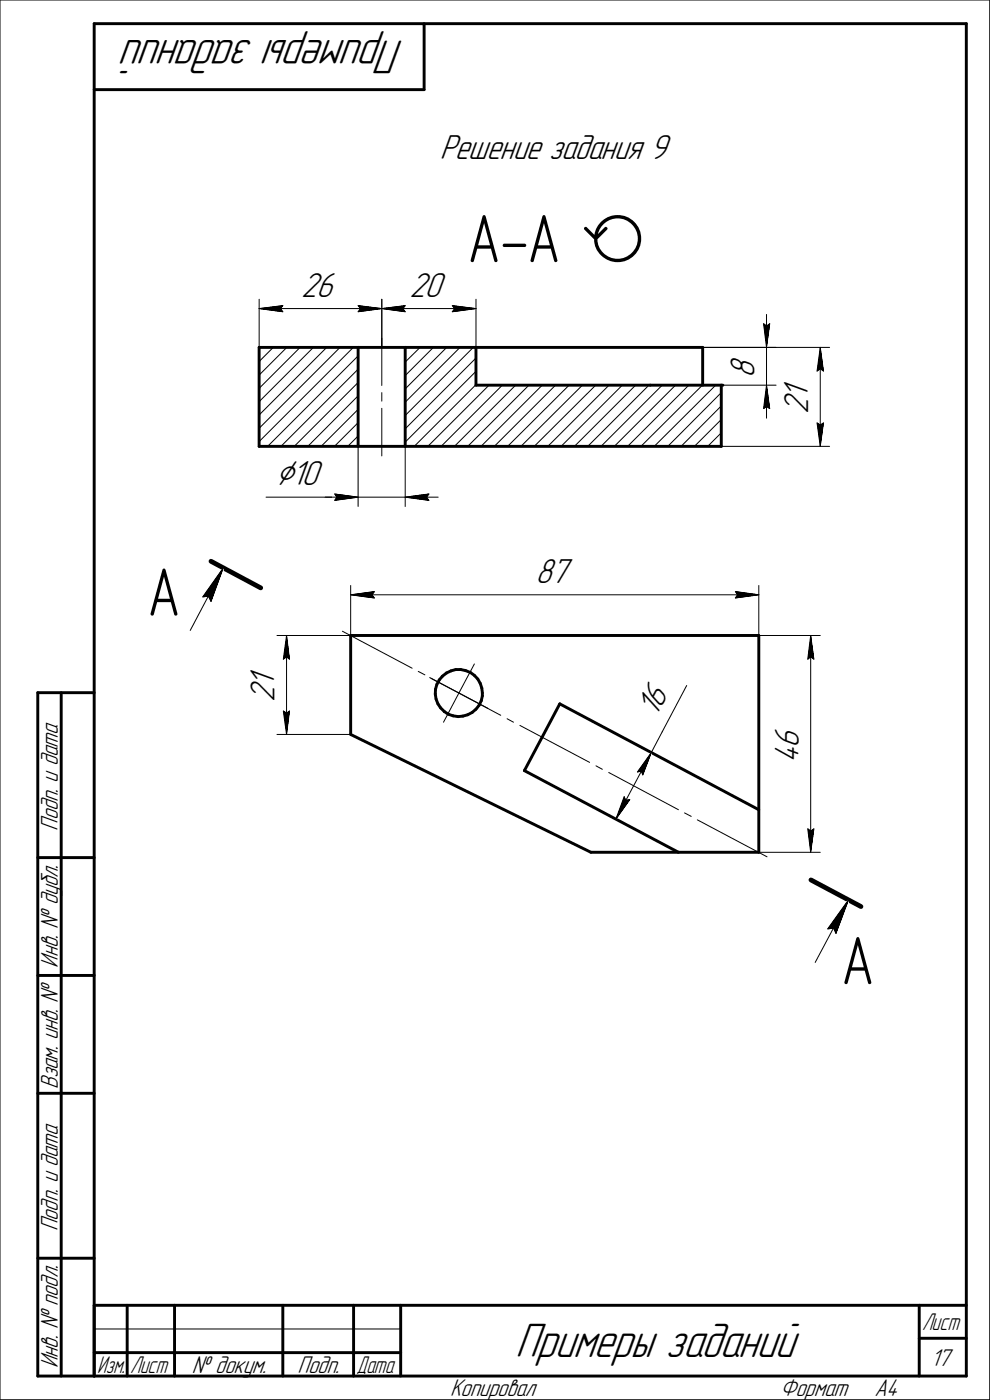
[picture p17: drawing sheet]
<svg xmlns="http://www.w3.org/2000/svg" width="210mm" height="297mm" viewBox="0 0 210 297" stroke-linecap="round" stroke-linejoin="round" font-family="sans-serif">
<defs><g id="words">
<g font-size="14.6">
<text x="99.1" y="55.6">А-А ã</text>
<text x="31.2" y="130.6">А</text>
<text x="178.4" y="208.8">А</text>
</g>
<g font-size="10.9">
<text x="85.7" y="8.5" transform="rotate(-180 85.7 8.5)">Примеры заданий</text>
<text x="109.3" y="288">Примеры заданий</text>
</g>
<text font-size="8.5" x="58.4" y="102.9">Ç10</text>
<g font-size="7.8">
<text x="93.3" y="33.6">Решение задания 9</text>
<text x="63.9" y="63">26</text>
<text x="86.9" y="63">20</text>
<text x="160.1" y="80.2" transform="rotate(-90 160.1 80.2)">8</text>
<text x="171.5" y="87.8" transform="rotate(-90 171.5 87.8)">2</text>
<text x="171.5" y="84.6" transform="rotate(-90 171.5 84.6)">1</text>
<text x="113.6" y="123.7">87</text>
<text x="58.2" y="148.9" transform="rotate(-90 58.2 148.9)">2</text>
<text x="58.2" y="145.7" transform="rotate(-90 58.2 145.7)">1</text>
<text x="139.2" y="152.3" transform="rotate(-62 139.2 152.3)">16</text>
<text x="169.5" y="161.9" transform="rotate(-90 169.5 161.9)">4</text>
<text x="169.5" y="158.8" transform="rotate(-90 169.5 158.8)">6</text>
</g>
<g font-size="5.5">
<text x="12.3" y="176.2" transform="rotate(-90 12.3 176.2)">Подп. и дата</text>
<text x="12.3" y="205.3" transform="rotate(-90 12.3 205.3)">Инв. № дубл.</text>
<text x="12.3" y="231.1" transform="rotate(-90 12.3 231.1)">Взам. инв. №</text>
<text x="12.3" y="261.2" transform="rotate(-90 12.3 261.2)">Подп. и дата</text>
<text x="12.3" y="290.3" transform="rotate(-90 12.3 290.3)">Инв. № подл.</text>
<text x="40.7" y="291.3">№ докум.</text>
<text x="63.1" y="291.3">Подп.</text>
<text x="197.5" y="289.8">17</text>
<text x="95.5" y="296.3">Копировал</text>
<text x="165.5" y="296.3">Формат</text>
<text x="185.5" y="296.3">A4</text>
</g>
<g font-size="5.4">
<text x="195.6" y="282.3">Лист</text>
<text x="20.6" y="291.3">Изм.</text>
<text x="27.6" y="291.3">Лист</text>
<text x="75.6" y="291.3">Дата</text>
</g>
</g></defs>
<g fill="none" stroke="#000" stroke-width=".62">
<path d="M20 5v287zM20 5h185zM20 19h70zM90 5v14zM205 5v287zM55 73.7v21zM55 73.7h94.1zM76 73.7v21zM86 73.7v21zM101 73.7v8zM149.1 73.7v8zM55 94.7h98z"/>
<path d="M101 81.7h37zM138 81.7h15.4zM153 81.7v13zM74.4 134.8v21zM74.4 134.8h86.6zM161 134.8v46zM8 147v145zM8 147h12zM13 147v145zM74.4 155.8l51 25zM92.3 147.3l.2 1zM92.4 146.2l-.1 1.1z"/>
<path d="M92.5 148.3l.4 1.1zM92.7 145.2l-.3 1zM92.9 149.4l.6 .8zM93.2 144.3l-.5 .9zM93.5 150.2l.8 .8zM93.9 143.5l.8-.7zM93.9 143.5l-.7 .8zM94.3 151l.8 .6zM94.7 142.8l1-.4zM95.1 151.6l1 .3zM95.7 142.4l1-.3zM96.1 151.9l1.1 .2z"/>
<path d="M96.7 142.1h1.1zM97.2 152.1l1-.2zM97.8 142.1l1 .2zM98.2 151.9l1-.2zM98.8 142.3l1 .4zM99.2 151.7l1-.5zM99.8 142.7l.8 .6zM100.2 151.2l.8-.7zM100.6 143.3l.8 .8zM101.4 144.1l.5 .9zM101.7 149.6l-.7 .9zM101.9 145l.3 1z"/>
<path d="M102.1 148.7l-.4 .9zM102.2 146l.1 1zM102.3 147.7l-.2 1zM102.3 147v.7zM118.8 149.4l-7.5 14.1zM118.8 149.4l42.2 22.4zM111.3 163.5l32.6 17.3zM8 182h12zM125.4 180.8h35.6zM8 207h12zM8 232h12zM8 267h12z"/>
<path d="M20 277h185zM20 277v15zM27 277v15zM37 277v15zM60 277v15zM75 277v15zM85 277v15zM195 277v15zM8 292h12zM20 292h185zM20 287h7zM27 287h10z"/>
<path d="M37 287h23zM60 287h15zM75 287h10zM195 284h10z"/>
</g>
<g fill="none" stroke="#000" stroke-width=".21">
<path d="M0 0v297zM0 0h210zM210 0v297zM55 73.7v21zM55 79.6l5.8-5.9zM55 76.7l3-3zM55 63.5v10.2zM55 65.5l5-.6zM55 65.5l5 .7zM55 65.5h26zM55.1 73.7l-.1 .2zM59.5 65.5l.5 .7z"/>
<path d="M60 64.9l-.5 .6zM63.7 73.7l-8.7 8.7zM72.1 73.7l-17.1 17.2zM76 73.7v33.8zM76 66.2l5-.7zM76 64.9l.5 .6zM76 64.9l5 .6zM76.5 65.5l-.5 .7zM81 71.7v10.1zM81 63.5v10.2zM81 65.5l5-.6zM81 65.5l5 .7z"/>
<path d="M81 65.5h20zM85.5 65.5l.5 .7zM86 79.7l5.9-6zM86 76.8l3.1-3.1zM86 74l.3-.3zM86 73.7v33.8zM86 64.9l-.5 .6zM96 66.2l5-.7zM96 64.9l.5 .6zM96 64.9l5 .6zM96.5 65.5l-.5 .7zM100.4 73.7l-14.4 14.5z"/>
<path d="M101 63.5v10.2zM138 73.7h38zM138 73.7h26.6zM162 68.7l.6 .5zM162 68.7l.6 5zM162.6 69.2l.7-.5zM162.6 66.7v7zM162.6 73.7v8zM163.3 68.7l-.7 5zM173.3 78.7l.7-.5zM174 73.7l.7 5zM174 78.2l.7 .5z"/>
<path d="M174 73.7l-.7 5zM174 73.7v21zM55 93.7l20-20zM55 88.1l14.3-14.4zM55 85.2l11.5-11.5zM56.8 94.7l19.2-19.2zM59.6 94.7l16.4-16.4zM62.4 94.7l13.6-13.5zM68.1 94.7l7.9-7.8zM71 94.7l5-5zM73.8 94.7l2.2-2.2zM76 84l-10.7 10.7z"/>
<path d="M81 86.6v10.1zM81 83.3v1.8zM86 93.8l15-15zM86 91l15-15zM86 85.3l11.6-11.6zM86 82.5l8.8-8.8zM87.9 94.7l13.1-13.1zM90.8 94.7l12.9-13zM93.6 94.7l13-13zM96.4 94.7l13-13zM99.2 94.7l13-13zM102.1 94.7l12.9-13z"/>
<path d="M104.9 94.7l13-13zM107.7 94.7l13-13zM110.5 94.7l13.1-13zM113.3 94.7l13.1-13zM116.2 94.7l13-13zM119 94.7l13-13zM124.7 94.7l13-13zM127.5 94.7l13-13zM130.3 94.7l13-13zM133.2 94.7l12.9-13zM134.8 81.7l-12.9 13zM136 94.7l13-13z"/>
<path d="M138 81.7h26.6zM138.8 94.7l13-13zM147.3 94.7l5.7-5.7zM150.1 94.7l2.9-2.9zM153 94.7h.1M153 86.1l-8.5 8.6zM153 83.3l-11.3 11.4zM153 94.7h23zM162 86.7l.6-.5zM162.6 81.7l-.6 5zM162.6 86.2l.7 .5zM162.6 81.7l.7 5z"/>
<path d="M162.6 81.7v7zM173.3 89.7l.7 5zM173.3 89.7l.7 .5zM174 90.2l.7-.5zM174.7 89.7l-.7 5zM56.4 105.5h14.6zM69 105.5h7zM71 105.5h5zM71 104.8l5 .7zM71 104.8l.5 .7zM71 106.2l5-.7zM71.5 105.5l-.5 .7z"/>
<path d="M76 105.5h10zM86 105.5l5 .7zM86 105.5l5-.7zM86 105.5h7zM90.5 105.5l.5 .7zM91 104.8l-.5 .7zM43 126.7l1.2-.2zM44.2 126.5l.6 1.1zM47.4 120.5l-2.6 7.1zM47.4 120.5l-4.4 6.2zM47.4 120.5l-7 13.3zM58.8 134.8h15.6z"/>
<path d="M60.1 139.9l.7-.5zM60.8 134.8l.6 5.1zM60.8 139.4l.6 .5zM60.8 134.8l-.7 5.1zM60.8 134.8v21zM72.6 133.9l14.8 7.9zM74.4 124.2v10.6zM74.4 126.2l5-.7zM74.4 126.2l5 .7zM74.4 126.2h86.6zM78.9 126.2l.5 .7zM79.4 125.5l-.5 .7z"/>
<path d="M156 126.9l5-.7zM156 125.5l.5 .7zM156 125.5l5 .7zM156.5 126.2l-.5 .7zM161 134.8h13zM161 124.2v10.6zM171.4 139.9l.6-.5zM172 134.8l.7 5.1zM172 139.4l.7 .5zM172 134.8l-.6 5.1zM172 134.8v46zM58.8 155.8h15.6z"/>
<path d="M60.1 150.9l.7 4.9zM60.1 150.9l.7 .4zM60.8 151.3l.6-.4zM61.4 150.9l-.6 4.9zM88.7 142.5l1.4 .7zM91.2 143.8l6.2 3.2zM91.4 143.9l14.8 7.9zM97.4 147l6.1 3.3zM97.4 147l-3.3 6.2zM100.6 140.9l-3.2 6.1zM107.6 152.5l1.3 .7zM110.3 153.9l14.8 7.9z"/>
<path d="M118.8 149.4l21.1 11.2zM138.2 159.7l-1.8 4.7zM138.2 159.7l-3 4.1zM138.2 159.7l-7.5 14.1zM140.5 155.3l-2.3 4.4zM145.7 145.5l-5.2 9.8zM111.3 163.5l21.1 11.3zM126.4 162.5l1.4 .7zM129.1 163.9l14.8 7.9zM132.4 169.1l-1.7 4.7zM132.4 169.1l.4 .7zM132.8 169.8l.8-.1z"/>
<path d="M133.6 169.7l-2.9 4.1zM135.2 163.8l.8-.2zM136 163.6l.4 .8zM145.2 172.5l1.4 .7zM147.9 174l14.8 7.8zM171.4 175.9l.6 4.9zM171.4 175.9l.6 .4zM172 176.3l.7-.4zM172.7 175.9l-.7 4.9zM161 180.8h13zM175.6 197.1l1.2-.2zM176.8 196.9l.5 1.2z"/>
<path d="M180 191l-2.7 7.1zM180 191l-4.4 6.1zM180 191l-7.1 13.2zM0 297h210zM20 282h65z"/>
</g>
<path d="M44.8 119.1l10.5 5.6zM172 186.7l10.7 5.7z" fill="none" stroke="#000" stroke-width="1"/>
<g fill="#fff" stroke="#fff" stroke-width=".21">
<path d="M93.3 28.1h49.6zM93.3 28.1h49.6zM93.3 28.2h49.6zM93.3 28.2h49.6zM93.3 28.3h49.6zM93.3 28.3h49.6zM93.3 28.4h49.6zM93.3 28.4h49.6zM93.3 28.5h49.6zM93.3 28.6h49.6zM93.3 28.6h49.6zM93.3 28.7h49.6zM93.3 28.7h49.6zM93.3 28.8h49.6zM93.3 28.8h49.6zM93.3 28.9h49.6zM93.3 29h49.6zM93.3 29h49.6zM93.3 29.1h49.6zM93.3 29.1h49.6zM93.3 29.2h49.6zM93.3 29.2h49.6zM93.3 29.3h49.6zM93.3 29.4h49.6zM93.3 29.4h49.6zM93.3 29.5h49.6zM93.3 29.5h49.6zM93.3 29.6h49.6zM93.3 29.6h49.6zM93.3 29.7h49.6zM93.3 29.7h49.6zM93.3 29.8h49.6zM93.3 29.9h49.6zM93.3 29.9h49.6zM93.3 30h49.6zM93.3 30h49.6zM93.3 30.1h49.6zM93.3 30.1h49.6zM93.3 30.2h49.6zM93.3 30.3h49.6zM93.3 30.3h49.6zM93.3 30.4h49.6zM93.3 30.4h49.6zM93.3 30.5h49.6zM93.3 30.5h49.6zM93.3 30.6h49.6zM93.3 30.6h49.6zM93.3 30.7h49.6zM93.3 30.8h49.6zM93.3 30.8h49.6zM93.3 30.9h49.6zM93.3 30.9h49.6zM93.3 31h49.6zM93.3 31h49.6zM93.3 31.1h49.6zM93.3 31.2h49.6zM93.3 31.2h49.6zM93.3 31.3h49.6zM93.3 31.3h49.6zM93.3 31.4h49.6zM93.3 31.4h49.6zM93.3 31.5h49.6zM93.3 31.6h49.6zM93.3 31.6h49.6zM93.3 31.7h49.6zM93.3 31.7h49.6zM93.3 31.8h49.6zM93.3 31.8h49.6zM93.3 31.9h49.6zM93.3 31.9h49.6zM93.3 32h49.6zM93.3 32.1h49.6zM93.3 32.1h49.6zM93.3 32.2h49.6zM93.3 32.2h49.6zM93.3 32.3h49.6zM93.3 32.3h49.6zM93.3 32.4h49.6zM93.3 32.5h49.6zM93.3 32.5h49.6zM93.3 32.6h49.6zM93.3 32.6h49.6zM93.3 32.7h49.6zM93.3 32.7h49.6zM93.3 32.8h49.6zM93.3 32.9h49.6zM93.3 32.9h49.6zM93.3 33h49.6zM93.3 33h49.6zM93.3 33.1h49.6zM93.3 33.1h49.6zM93.3 33.2h49.6zM93.3 33.2h49.6zM93.3 33.3h49.6zM93.3 33.4h49.6zM93.3 33.4h49.6zM93.3 33.5h49.6zM93.3 33.5h49.6zM93.3 33.6h49.6zM93.3 33.6h49.6zM93.3 33.7h49.6zM93.3 33.8h49.6zM93.3 33.8h49.6zM93.3 33.9h49.6zM93.3 33.9h49.6zM93.3 34h49.6zM93.3 34h49.6zM93.3 34.1h49.6zM93.3 34.1h49.6zM93.3 34.2h49.6zM93.3 34.3h49.6zM93.3 34.3h49.6zM93.3 34.4h49.6zM93.3 34.4h49.6zM93.3 34.5h49.6zM93.3 34.5h49.6zM93.3 34.6h49.6zM93.3 34.7h49.6zM93.3 34.7h49.6zM93.3 34.8h49.6zM93.3 34.8h49.6zM93.3 34.9h49.6zM93.3 34.9h49.6zM93.3 35h49.6zM93.3 35.1h49.6zM93.3 35.1h49.6z"/>
<path d="M52.7 141.8h7.1zM52.7 141.8h7.1zM52.7 141.9h7.1zM52.7 142h7.1zM52.7 142h7.1zM52.7 142.1h7.1zM52.7 142.1h7.1zM52.7 142.2h7.1zM52.7 142.2h7.1zM52.7 142.3h7.1zM52.7 142.4h7.1zM52.7 142.4h7.1zM52.7 142.5h7.1zM52.7 142.5h7.1zM52.7 142.6h7.1zM52.7 142.6h7.1zM52.7 142.7h7.1zM52.7 142.7h7.1zM52.7 142.8h7.1zM52.7 142.9h7.1zM52.7 142.9h7.1zM52.7 143h7.1zM52.7 143h7.1zM52.7 143.1h7.1zM52.7 143.1h7.1zM52.7 143.2h7.1zM52.7 143.3h7.1zM52.7 143.3h7.1zM52.7 143.4h7.1zM52.7 143.4h7.1zM52.7 143.5h7.1zM52.7 143.5h7.1zM52.7 143.6h7.1zM52.7 143.7h7.1zM52.7 143.7h7.1zM52.7 143.8h7.1zM52.7 143.8h7.1zM52.7 143.9h7.1zM52.7 143.9h7.1zM52.7 144h7.1zM52.7 144h7.1zM52.7 144.1h7.1zM52.7 144.2h7.1zM52.7 144.2h7.1zM52.7 144.3h7.1zM52.7 144.3h7.1zM52.7 144.4h7.1zM52.7 144.4h7.1zM52.7 144.5h7.1zM52.7 144.6h7.1zM52.7 144.6h7.1zM52.7 144.7h7.1zM52.7 144.7h7.1zM52.7 144.8h7.1zM52.7 144.8h7.1zM52.7 144.9h7.1zM52.7 144.9h7.1zM52.7 145h7.1zM52.7 145.1h7.1zM52.7 145.1h7.1zM52.7 145.2h7.1zM52.7 145.2h7.1zM52.7 145.3h7.1zM52.7 145.3h7.1zM52.7 145.4h7.1zM52.7 145.5h7.1zM52.7 145.5h7.1zM52.7 145.6h7.1zM52.7 145.6h7.1zM52.7 145.7h7.1zM52.7 145.7h7.1zM52.7 145.8h7.1zM52.7 145.9h7.1zM52.7 145.9h7.1zM52.7 146h7.1zM52.7 146h7.1zM52.7 146.1h7.1zM52.7 146.1h7.1zM52.7 146.2h7.1zM52.7 146.2h7.1zM52.7 146.3h7.1zM52.7 146.4h7.1zM52.7 146.4h7.1zM52.7 146.5h7.1zM52.7 146.5h7.1zM52.7 146.6h7.1zM52.7 146.6h7.1zM52.7 146.7h7.1zM52.7 146.8h7.1zM52.7 146.8h7.1zM52.7 146.9h7.1zM52.7 146.9h7.1zM52.7 147h7.1zM52.7 147h7.1zM52.7 147.1h7.1zM52.7 147.2h7.1zM52.7 147.2h7.1zM52.7 147.3h7.1zM52.7 147.3h7.1zM52.7 147.4h7.1zM52.7 147.4h7.1zM52.7 147.5h7.1zM52.7 147.5h7.1zM52.7 147.6h7.1zM52.7 147.7h7.1zM52.7 147.7h7.1zM52.7 147.8h7.1zM52.7 147.8h7.1zM52.7 147.9h7.1zM52.7 147.9h7.1zM52.7 148h7.1zM52.7 148.1h7.1zM52.7 148.1h7.1zM52.7 148.2h7.1zM52.7 148.2h7.1zM52.7 148.3h7.1zM52.7 148.3h7.1zM52.7 148.4h7.1zM52.7 148.4h7.1zM52.7 148.5h7.1zM52.7 148.6h7.1zM52.7 148.6h7.1zM52.7 148.7h7.1zM52.7 148.7h7.1zM52.7 148.8h7.1zM52.7 148.8h7.1z"/>
<path d="M60.7 135h.2zM60.7 135.1h.2zM60.7 135.1h.3zM60.7 135.2h.3zM60.7 135.2h.3zM60.6 135.3h.4zM60.6 135.4h.4zM60.6 135.4h.5zM60.6 135.5h.5zM60.6 135.5h.5zM60.5 135.6h.6zM60.5 135.6h.6zM60.5 135.7h.7zM60.5 135.7h.7zM60.5 135.8h.7zM60.4 135.9h.8zM60.4 135.9h.8zM60.3 136h1zM60.3 136h1zM60.3 136.1h1zM60.3 136.1h1.1zM60.3 136.2h1.1zM60.2 136.3h1.2zM60.2 136.3h1.2zM60.2 136.4h1.2zM60.2 136.4h1.3zM60.2 136.5h1.3zM60.1 136.5h1.4zM60.1 136.6h1.4zM60.1 136.7h1.4zM60.1 136.7h1.5zM60.1 136.8h1.5zM60.1 136.8h1.5zM60.1 136.9h1.5zM60.1 136.9h1.5zM60.1 137h1.5zM60.1 137h1.5zM60 137.1h1.6zM60 137.2h1.6zM60 137.2h1.6zM60 137.3h1.6zM60 137.3h1.6zM60 137.4h1.6zM60 137.4h1.6zM59.9 137.5h1.7zM59.9 137.6h1.7zM59.9 137.6h1.8zM59.9 137.7h1.8zM59.9 137.7h1.8zM59.9 137.8h1.8zM59.9 137.8h1.8zM59.9 137.9h1.8zM59.9 138h1.8zM59.9 138h1.8zM59.9 138.1h1.9zM59.9 138.1h1.9zM59.9 138.2h1.9zM59.9 138.2h1.9zM59.9 138.3h1.9zM59.8 138.3h2zM59.8 138.4h2zM59.8 138.5h2zM59.8 138.5h2zM59.8 138.6h2zM59.8 138.6h2zM59.8 138.7h2zM59.8 138.7h2zM59.8 138.8h2zM59.8 138.9h2zM59.8 138.9h2zM59.8 139h2zM59.8 139h2.1zM59.8 139.1h2.1zM59.7 139.1h2.2zM59.7 139.2h2.2zM59.7 139.2h2.2zM59.7 139.3h2.2zM59.7 139.4h2.2zM59.7 139.4h2.2zM59.7 139.5h2.2zM59.7 139.5h2.2zM59.7 139.6h2.2zM59.7 139.6h2.2zM59.7 139.7h2.2zM59.7 139.8h2.2zM59.7 139.8h2.2zM59.7 139.9h2.2zM59.7 139.9h2.3zM59.6 140h2.4zM59.6 140h2.4zM59.6 140.1h2.4zM59.6 140.2h2.4zM59.6 140.2h2.4zM59.6 140.3h2.4zM59.6 140.3h2.4z"/>
<path d="M59.5 150.4h2.5zM59.6 150.4h2.4zM59.6 150.5h2.4zM59.6 150.5h2.4zM59.6 150.6h2.4zM59.6 150.7h2.4zM59.6 150.7h2.4zM59.6 150.8h2.4zM59.7 150.8h2.3zM59.7 150.9h2.2zM59.7 150.9h2.2zM59.7 151h2.2zM59.7 151h2.2zM59.7 151.1h2.2zM59.7 151.2h2.2zM59.7 151.2h2.2zM59.7 151.3h2.2zM59.7 151.3h2.2zM59.7 151.4h2.2zM59.7 151.4h2.2zM59.7 151.5h2.2zM59.7 151.6h2.2zM59.7 151.6h2.2zM59.8 151.7h2.1zM59.8 151.7h2.1zM59.8 151.8h2zM59.8 151.8h2zM59.8 151.9h2zM59.8 151.9h2zM59.8 152h2zM59.8 152.1h2zM59.8 152.1h2zM59.8 152.2h2zM59.8 152.2h2zM59.8 152.3h2zM59.8 152.3h2zM59.8 152.4h2zM59.9 152.5h1.9zM59.9 152.5h1.9zM59.9 152.6h1.9zM59.9 152.6h1.9zM59.9 152.7h1.9zM59.9 152.7h1.8zM59.9 152.8h1.8zM59.9 152.9h1.8zM59.9 152.9h1.8zM59.9 153h1.8zM59.9 153h1.8zM59.9 153.1h1.8zM59.9 153.1h1.8zM59.9 153.2h1.7zM59.9 153.2h1.7zM60 153.3h1.6zM60 153.4h1.6zM60 153.4h1.6zM60 153.5h1.6zM60 153.5h1.6zM60 153.6h1.6zM60 153.6h1.6zM60.1 153.7h1.5zM60.1 153.8h1.5zM60.1 153.8h1.5zM60.1 153.9h1.5zM60.1 153.9h1.5zM60.1 154h1.5zM60.1 154h1.5zM60.1 154.1h1.4zM60.1 154.1h1.4zM60.1 154.2h1.4zM60.2 154.3h1.3zM60.2 154.3h1.3zM60.2 154.4h1.2zM60.2 154.4h1.2zM60.2 154.5h1.2zM60.3 154.5h1.1zM60.3 154.6h1.1zM60.3 154.7h1zM60.3 154.7h1zM60.4 154.8h.8zM60.4 154.8h.8zM60.4 154.9h.8zM60.5 154.9h.7zM60.5 155h.7zM60.5 155.1h.6zM60.5 155.1h.6zM60.5 155.2h.6zM60.6 155.2h.5zM60.6 155.3h.5zM60.6 155.3h.4zM60.6 155.4h.4zM60.7 155.4h.3zM60.7 155.5h.3zM60.7 155.6h.3zM60.7 155.6h.2zM60.7 155.7h.2z"/>
<path d="M137.6 143.5h.1zM137.5 143.5h.3zM137.5 143.6h.4zM137.4 143.7h.6zM137.4 143.7h.7zM137.4 143.8h.8zM137.4 143.8h.9zM137.3 143.9h1.2zM137.3 143.9h1.3zM137.3 144h1.3zM137.3 144h1.4zM137.2 144.1h1.7zM137.2 144.2h1.8zM137.2 144.2h1.9zM137.2 144.3h2zM137.1 144.3h2.2zM137 144.4h2.4zM137 144.4h2.5zM137 144.5h2.6zM137 144.6h2.7zM136.9 144.6h2.9zM136.9 144.7h3zM136.9 144.7h3.1zM136.9 144.8h3.3zM136.8 144.8h3.5zM136.8 144.9h3.6zM136.8 144.9h3.7zM136.8 145h3.8zM136.7 145.1h4zM136.7 145.1h4.1zM136.7 145.2h4.2zM136.6 145.2h4.4zM136.6 145.3h4.5zM136.5 145.3h4.7zM136.5 145.4h4.8zM136.5 145.5h4.9zM136.5 145.5h5.1zM136.4 145.6h5.3zM136.4 145.6h5.4zM136.4 145.7h5.4zM136.4 145.7h5.6zM136.3 145.8h5.8zM136.3 145.9h5.9zM136.3 145.9h6zM136.3 146h6.1zM136.2 146h6.3zM136.2 146.1h6.4zM136.1 146.1h6.6zM136.1 146.2h6.8zM136.1 146.2h6.8zM136 146.3h7zM136 146.4h7.1zM136 146.4h7.3zM136 146.5h7.4zM135.9 146.5h7.6zM135.9 146.6h7.7zM135.9 146.6h7.8zM135.9 146.7h7.9zM135.8 146.8h8.1zM135.8 146.8h8.1zM135.7 146.9h8.1zM135.7 146.9h8.1zM135.7 147h8.1zM135.6 147h8.2zM135.6 147.1h8.1zM135.6 147.2h8.1zM135.6 147.2h8.1zM135.5 147.3h8.2zM135.5 147.3h8.1zM135.5 147.4h8.1zM135.5 147.4h8zM135.4 147.5h8.1zM135.4 147.5h8.1zM135.4 147.6h8.1zM135.4 147.7h8zM135.3 147.7h8.1zM135.3 147.8h8.1zM135.2 147.8h8.1zM135.2 147.9h8.1zM135.2 147.9h8.1zM135.1 148h8.2zM135.1 148.1h8.1zM135.1 148.1h8.1zM135.1 148.2h8zM135 148.2h8.1zM135 148.3h8.1zM135 148.3h8.1zM135 148.4h8zM134.9 148.4h8.1zM134.9 148.5h8.1zM134.8 148.6h8.2zM134.8 148.6h8.1zM134.8 148.7h8.1zM134.8 148.7h8.1zM134.7 148.8h8.2zM134.7 148.8h8.1zM134.7 148.9h8zM134.6 149h8.1zM134.6 149h8.1zM134.6 149.1h8.1zM134.6 149.1h8zM134.5 149.2h8.1zM134.5 149.2h8.1zM134.5 149.3h8.1zM134.5 149.4h8zM134.4 149.4h8.1zM134.4 149.5h8.1zM134.3 149.5h8.2zM134.3 149.6h8.1zM134.3 149.6h8.1zM134.2 149.7h8.2zM134.3 149.7h8.1zM134.5 149.8h7.8zM134.6 149.9h7.7zM134.7 149.9h7.5zM134.8 150h7.4zM134.9 150h7.3zM135 150.1h7.1zM135.1 150.1h7zM135.2 150.2h6.9zM135.3 150.3h6.8zM135.4 150.3h6.6zM135.5 150.4h6.5zM135.6 150.4h6.4zM135.7 150.5h6.3zM135.8 150.5h6.1zM135.9 150.6h6zM136 150.7h5.8zM136.1 150.7h5.7zM136.3 150.8h5.5zM136.4 150.8h5.4zM136.5 150.9h5.2zM136.6 150.9h5.1zM136.7 151h5zM136.8 151h4.8zM136.9 151.1h4.7zM137 151.2h4.6zM137.1 151.2h4.5zM137.2 151.3h4.3zM137.3 151.3h4.2zM137.4 151.4h4zM137.5 151.4h3.9zM137.6 151.5h3.8zM137.7 151.6h3.7zM137.8 151.6h3.5zM138 151.7h3.3zM138.1 151.7h3.2zM138.2 151.8h3.1zM138.2 151.8h3zM138.3 151.9h2.9zM138.5 151.9h2.7zM138.6 152h2.6zM138.7 152.1h2.4zM138.8 152.1h2.3zM138.9 152.2h2.2zM139 152.2h2zM139.1 152.3h1.9zM139.2 152.3h1.7zM139.3 152.4h1.6zM139.4 152.5h1.5zM139.5 152.5h1.4zM139.6 152.6h1.2zM139.8 152.6h1zM139.8 152.7h1zM139.9 152.7h.9zM140 152.8h.7zM140.2 152.9h.5zM140.3 152.9h.4zM140.4 153h.3zM140.5 153h.1z"/>
<path d="M132.1 168.4h.1zM132.1 168.5h.3zM132.1 168.5h.4zM132.1 168.6h.5zM132.1 168.7h.6zM132 168.7h.8zM132 168.8h.9zM132 168.8h1zM132 168.9h1.2zM132 168.9h1.2zM131.9 169h1.4zM131.9 169.1h1.5zM131.9 169.1h1.6zM131.9 169.2h1.8zM131.9 169.2h1.9zM131.9 169.3h2zM131.8 169.3h2.2zM131.8 169.4h2.3zM131.7 169.4h2.5zM131.7 169.5h2.6zM131.7 169.6h2.6zM131.7 169.6h2.6zM131.7 169.7h2.5zM131.7 169.7h2.5zM131.6 169.8h2.6zM131.6 169.8h2.5zM131.6 169.9h2.5zM131.6 170h2.5zM131.6 170h2.4zM131.5 170.1h2.4zM131.5 170.1h2.4zM131.5 170.2h2.4zM131.5 170.2h2.3zM131.5 170.3h2.3zM131.5 170.3h2.3zM131.4 170.4h2.3zM131.4 170.5h2.3zM131.3 170.5h2.3zM131.3 170.6h2.3zM131.3 170.6h2.2zM131.3 170.7h2.2zM131.3 170.7h2.2zM131.3 170.8h2.1zM131.2 170.9h2.2zM131.2 170.9h2.1zM131.2 171h2.1zM131.2 171h2.1zM131.2 171.1h2zM131.1 171.1h2.1zM131.1 171.2h2.1zM131.1 171.3h2zM131.1 171.3h1.9zM131.1 171.4h1.9zM131 171.4h2zM131 171.5h1.9zM131 171.5h1.9zM131 171.6h1.9zM131 171.6h1.8zM131 171.7h1.8zM130.9 171.8h1.9zM130.9 171.8h1.8zM130.8 171.9h1.8zM130.8 171.9h1.8zM130.8 172h1.8zM130.8 172h1.7zM130.8 172.1h1.7zM130.8 172.2h1.7zM130.8 172.2h1.6zM130.8 172.3h1.6zM130.8 172.3h1.5zM130.8 172.4h1.5zM130.8 172.4h1.4zM130.8 172.5h1.4zM130.8 172.6h1.3zM130.8 172.6h1.3zM130.8 172.7h1.2zM130.8 172.7h1.2zM130.8 172.8h1.1zM130.8 172.8h1.1zM130.8 172.9h.9zM130.8 172.9h.9zM130.8 173h.8zM130.8 173.1h.8zM130.8 173.1h.7zM130.7 173.2h.7zM130.7 173.2h.6zM130.7 173.3h.6zM130.7 173.3h.5zM130.7 173.4h.5zM130.7 173.5h.4zM130.7 173.5h.3zM130.7 173.6h.3zM130.7 173.6h.2zM130.7 173.7h.1z"/>
<path d="M138.1 159.8h.1zM138 159.9h.2zM138 159.9h.2zM137.8 160h.4zM137.8 160h.4zM137.7 160.1h.5zM137.7 160.1h.5zM137.6 160.2h.5zM137.5 160.2h.6zM137.4 160.3h.7zM137.4 160.4h.7zM137.3 160.4h.8zM137.2 160.5h.9zM137.2 160.5h.9zM137.1 160.6h1zM137 160.6h1.1zM136.9 160.7h1.2zM136.9 160.8h1.2zM136.8 160.8h1.3zM136.8 160.9h1.3zM136.7 160.9h1.4zM136.7 161h1.4zM136.6 161h1.5zM136.5 161.1h1.6zM136.5 161.1h1.5zM136.5 161.2h1.5zM136.4 161.3h1.6zM136.4 161.3h1.6zM136.4 161.4h1.6zM136.3 161.4h1.7zM136.3 161.5h1.7zM136.3 161.5h1.7zM136.2 161.6h1.8zM136.1 161.7h1.9zM136.1 161.7h1.9zM136.1 161.8h1.8zM136 161.8h1.9zM136 161.9h1.9zM136 161.9h1.8zM135.9 162h1.9zM135.9 162.1h1.9zM135.9 162.1h1.9zM135.8 162.2h2zM135.7 162.2h2zM135.7 162.3h2zM135.7 162.3h2zM135.6 162.4h2.1zM135.6 162.4h2.1zM135.6 162.5h2.1zM135.5 162.6h2.1zM135.5 162.6h2.1zM135.5 162.7h2.1zM135.4 162.7h2.2zM135.4 162.8h2.2zM135.4 162.8h2.1zM135.3 162.9h2.2zM135.2 163h2.3zM135.2 163h2.2zM135.2 163.1h2.2zM135.1 163.1h2.3zM135.1 163.2h2.3zM135.1 163.2h2.3zM135 163.3h2.3zM135 163.4h2.3zM135 163.4h2.3zM134.9 163.5h2.4zM134.8 163.5h2.5zM134.8 163.6h2.5zM134.8 163.6h2.4zM134.7 163.7h2.5zM134.7 163.7h2.5zM134.7 163.8h2.5zM134.6 163.9h2.6zM134.6 163.9h2.5zM134.5 164h2.6zM134.6 164h2.5zM134.7 164.1h2.3zM134.8 164.1h2.2zM135 164.2h2zM135.1 164.3h1.9zM135.2 164.3h1.8zM135.3 164.4h1.6zM135.4 164.4h1.5zM135.5 164.5h1.4zM135.6 164.5h1.3zM135.7 164.6h1.2zM135.8 164.6h1zM135.9 164.7h.9zM136 164.8h.8zM136.1 164.8h.7zM136.3 164.9h.5zM136.4 164.9h.4zM136.5 165h.2zM136.6 165h.1z"/>
<path d="M163.9 153.8h7.1zM163.9 153.8h7.1zM163.9 153.9h7.1zM163.9 153.9h7.1zM163.9 154h7.1zM163.9 154h7.1zM163.9 154.1h7.1zM163.9 154.1h7.1zM163.9 154.2h7.1zM163.9 154.3h7.1zM163.9 154.3h7.1zM163.9 154.4h7.1zM163.9 154.4h7.1zM163.9 154.5h7.1zM163.9 154.5h7.1zM163.9 154.6h7.1zM163.9 154.7h7.1zM163.9 154.7h7.1zM163.9 154.8h7.1zM163.9 154.8h7.1zM163.9 154.9h7.1zM163.9 154.9h7.1zM163.9 155h7.1zM163.9 155.1h7.1zM163.9 155.1h7.1zM163.9 155.2h7.1zM163.9 155.2h7.1zM163.9 155.3h7.1zM163.9 155.3h7.1zM163.9 155.4h7.1zM163.9 155.4h7.1zM163.9 155.5h7.1zM163.9 155.6h7.1zM163.9 155.6h7.1zM163.9 155.7h7.1zM163.9 155.7h7.1zM163.9 155.8h7.1zM163.9 155.8h7.1zM163.9 155.9h7.1zM163.9 156h7.1zM163.9 156h7.1zM163.9 156.1h7.1zM163.9 156.1h7.1zM163.9 156.2h7.1zM163.9 156.2h7.1zM163.9 156.3h7.1zM163.9 156.4h7.1zM163.9 156.4h7.1zM163.9 156.5h7.1zM163.9 156.5h7.1zM163.9 156.6h7.1zM163.9 156.6h7.1zM163.9 156.7h7.1zM163.9 156.7h7.1zM163.9 156.8h7.1zM163.9 156.9h7.1zM163.9 156.9h7.1zM163.9 157h7.1zM163.9 157h7.1zM163.9 157.1h7.1zM163.9 157.1h7.1zM163.9 157.2h7.1zM163.9 157.3h7.1zM163.9 157.3h7.1zM163.9 157.4h7.1zM163.9 157.4h7.1zM163.9 157.5h7.1zM163.9 157.5h7.1zM163.9 157.6h7.1zM163.9 157.6h7.1zM163.9 157.7h7.1zM163.9 157.8h7.1zM163.9 157.8h7.1zM163.9 157.9h7.1zM163.9 157.9h7.1zM163.9 158h7.1zM163.9 158h7.1zM163.9 158.1h7.1zM163.9 158.2h7.1zM163.9 158.2h7.1zM163.9 158.3h7.1zM163.9 158.3h7.1zM163.9 158.4h7.1zM163.9 158.4h7.1zM163.9 158.5h7.1zM163.9 158.6h7.1zM163.9 158.6h7.1zM163.9 158.7h7.1zM163.9 158.7h7.1zM163.9 158.8h7.1zM163.9 158.8h7.1zM163.9 158.9h7.1zM163.9 158.9h7.1zM163.9 159h7.1zM163.9 159.1h7.1zM163.9 159.1h7.1zM163.9 159.2h7.1zM163.9 159.2h7.1zM163.9 159.3h7.1zM163.9 159.3h7.1zM163.9 159.4h7.1zM163.9 159.5h7.1zM163.9 159.5h7.1zM163.9 159.6h7.1zM163.9 159.6h7.1zM163.9 159.7h7.1zM163.9 159.7h7.1zM163.9 159.8h7.1zM163.9 159.9h7.1zM163.9 159.9h7.1zM163.9 160h7.1zM163.9 160h7.1zM163.9 160.1h7.1zM163.9 160.1h7.1zM163.9 160.2h7.1zM163.9 160.2h7.1zM163.9 160.3h7.1zM163.9 160.4h7.1zM163.9 160.4h7.1zM163.9 160.5h7.1zM163.9 160.5h7.1zM163.9 160.6h7.1zM163.9 160.6h7.1zM163.9 160.7h7.1zM163.9 160.8h7.1zM163.9 160.8h7.1zM163.9 160.9h7.1zM163.9 160.9h7.1zM163.9 161h7.1zM163.9 161h7.1zM163.9 161.1h7.1zM163.9 161.1h7.1zM163.9 161.2h7.1zM163.9 161.3h7.1zM163.9 161.3h7.1zM163.9 161.4h7.1zM163.9 161.4h7.1zM163.9 161.5h7.1zM163.9 161.5h7.1zM163.9 161.6h7.1zM163.9 161.7h7.1zM163.9 161.7h7.1zM163.9 161.8h7.1zM163.9 161.8h7.1zM163.9 161.9h7.1z"/>
<path d="M171.9 135h.2zM171.9 135.1h.2zM171.9 135.1h.3zM171.9 135.2h.3zM171.9 135.2h.3zM171.8 135.3h.4zM171.8 135.4h.4zM171.8 135.4h.5zM171.8 135.5h.5zM171.8 135.5h.5zM171.7 135.6h.6zM171.7 135.6h.7zM171.6 135.7h.8zM171.6 135.7h.8zM171.6 135.8h.8zM171.6 135.9h.8zM171.6 135.9h.9zM171.5 136h1zM171.5 136h1.1zM171.5 136.1h1.1zM171.5 136.1h1.1zM171.5 136.2h1.1zM171.4 136.3h1.2zM171.4 136.3h1.3zM171.4 136.4h1.3zM171.4 136.4h1.3zM171.4 136.5h1.3zM171.3 136.5h1.5zM171.3 136.6h1.5zM171.3 136.7h1.5zM171.3 136.7h1.5zM171.3 136.8h1.5zM171.3 136.8h1.5zM171.3 136.9h1.5zM171.3 136.9h1.5zM171.3 137h1.5zM171.3 137h1.5zM171.3 137.1h1.5zM171.2 137.2h1.7zM171.2 137.2h1.7zM171.2 137.3h1.7zM171.2 137.3h1.7zM171.2 137.4h1.7zM171.2 137.4h1.7zM171.2 137.5h1.7zM171.2 137.6h1.7zM171.1 137.6h1.8zM171.1 137.7h1.8zM171.1 137.7h1.8zM171.1 137.8h1.8zM171.1 137.8h1.8zM171.1 137.9h1.8zM171.1 138h1.8zM171.1 138h1.8zM171.1 138.1h1.9zM171.1 138.1h1.9zM171.1 138.2h1.9zM171.1 138.2h1.9zM171.1 138.3h1.9zM171.1 138.3h1.9zM171.1 138.4h1.9zM171.1 138.5h1.9zM171 138.5h2zM171 138.6h2.1zM171 138.6h2.1zM171 138.7h2.1zM171 138.7h2.1zM171 138.8h2.1zM171 138.9h2.1zM171 138.9h2.1zM171 139h2.1zM171 139h2.1zM171 139.1h2.1zM171 139.1h2.1zM171 139.2h2.1zM171 139.2h2.1zM171 139.3h2.1zM171 139.4h2.1zM171 139.4h2.1zM170.9 139.5h2.3zM170.9 139.5h2.3zM170.9 139.6h2.3zM170.9 139.6h2.3zM170.9 139.7h2.3zM170.9 139.8h2.3zM170.9 139.8h2.3zM170.9 139.9h2.3zM170.9 139.9h2.3zM170.9 140h2.3zM170.9 140h2.3zM170.9 140.1h2.3zM170.9 140.2h2.3zM170.9 140.2h2.3zM170.9 140.3h2.3zM170.9 140.3h2.3z"/>
<path d="M170.8 175.4h2.4zM170.9 175.4h2.3zM170.9 175.5h2.3zM170.9 175.5h2.3zM170.9 175.6h2.3zM170.9 175.7h2.3zM170.9 175.7h2.3zM170.9 175.8h2.3zM170.9 175.8h2.3zM170.9 175.9h2.3zM170.9 175.9h2.3zM170.9 176h2.3zM170.9 176.1h2.3zM170.9 176.1h2.3zM170.9 176.2h2.3zM170.9 176.2h2.3zM170.9 176.3h2.3zM171 176.3h2.1zM171 176.4h2.1zM171 176.4h2.1zM171 176.5h2.1zM171 176.6h2.1zM171 176.6h2.1zM171 176.7h2.1zM171 176.7h2.1zM171 176.8h2.1zM171 176.8h2.1zM171 176.9h2.1zM171 177h2.1zM171 177h2.1zM171 177.1h2.1zM171 177.1h2.1zM171 177.2h2.1zM171 177.2h2zM171.1 177.3h1.9zM171.1 177.3h1.9zM171.1 177.4h1.9zM171.1 177.5h1.9zM171.1 177.5h1.9zM171.1 177.6h1.9zM171.1 177.6h1.9zM171.1 177.7h1.9zM171.1 177.7h1.8zM171.1 177.8h1.8zM171.1 177.9h1.8zM171.1 177.9h1.8zM171.1 178h1.8zM171.1 178h1.8zM171.1 178.1h1.8zM171.1 178.1h1.8zM171.2 178.2h1.7zM171.2 178.3h1.7zM171.2 178.3h1.7zM171.2 178.4h1.7zM171.2 178.4h1.7zM171.2 178.5h1.7zM171.2 178.5h1.7zM171.2 178.6h1.7zM171.3 178.6h1.5zM171.3 178.7h1.5zM171.3 178.8h1.5zM171.3 178.8h1.5zM171.3 178.9h1.5zM171.3 178.9h1.5zM171.3 179h1.5zM171.3 179h1.5zM171.3 179.1h1.5zM171.3 179.2h1.5zM171.3 179.2h1.5zM171.4 179.3h1.3zM171.4 179.3h1.3zM171.4 179.4h1.3zM171.4 179.4h1.3zM171.4 179.5h1.2zM171.5 179.5h1.1zM171.5 179.6h1.1zM171.5 179.7h1.1zM171.5 179.7h1.1zM171.6 179.8h.9zM171.6 179.8h.9zM171.6 179.9h.8zM171.6 179.9h.8zM171.6 180h.8zM171.7 180.1h.7zM171.7 180.1h.6zM171.7 180.2h.6zM171.8 180.2h.5zM171.8 180.3h.5zM171.8 180.3h.5zM171.8 180.4h.4zM171.9 180.5h.3zM171.9 180.5h.3zM171.9 180.6h.3zM171.9 180.6h.2zM171.9 180.7h.2z"/>
<path d="M113.6 118.1h8.2zM113.6 118.1h8.2zM113.6 118.2h8.2zM113.6 118.3h8.2zM113.6 118.3h8.2zM113.6 118.4h8.2zM113.6 118.4h8.2zM113.6 118.5h8.2zM113.6 118.5h8.2zM113.6 118.6h8.2zM113.6 118.6h8.2zM113.6 118.7h8.2zM113.6 118.8h8.2zM113.6 118.8h8.2zM113.6 118.9h8.2zM113.6 118.9h8.2zM113.6 119h8.2zM113.6 119h8.2zM113.6 119.1h8.2zM113.6 119.2h8.2zM113.6 119.2h8.2zM113.6 119.3h8.2zM113.6 119.3h8.2zM113.6 119.4h8.2zM113.6 119.4h8.2zM113.6 119.5h8.2zM113.6 119.5h8.2zM113.6 119.6h8.2zM113.6 119.7h8.2zM113.6 119.7h8.2zM113.6 119.8h8.2zM113.6 119.8h8.2zM113.6 119.9h8.2zM113.6 119.9h8.2zM113.6 120h8.2zM113.6 120.1h8.2zM113.6 120.1h8.2zM113.6 120.2h8.2zM113.6 120.2h8.2zM113.6 120.3h8.2zM113.6 120.3h8.2zM113.6 120.4h8.2zM113.6 120.5h8.2zM113.6 120.5h8.2zM113.6 120.6h8.2zM113.6 120.6h8.2zM113.6 120.7h8.2zM113.6 120.7h8.2zM113.6 120.8h8.2zM113.6 120.8h8.2zM113.6 120.9h8.2zM113.6 121h8.2zM113.6 121h8.2zM113.6 121.1h8.2zM113.6 121.1h8.2zM113.6 121.2h8.2zM113.6 121.2h8.2zM113.6 121.3h8.2zM113.6 121.4h8.2zM113.6 121.4h8.2zM113.6 121.5h8.2zM113.6 121.5h8.2zM113.6 121.6h8.2zM113.6 121.6h8.2zM113.6 121.7h8.2zM113.6 121.8h8.2zM113.6 121.8h8.2zM113.6 121.9h8.2zM113.6 121.9h8.2zM113.6 122h8.2zM113.6 122h8.2zM113.6 122.1h8.2zM113.6 122.1h8.2zM113.6 122.2h8.2zM113.6 122.3h8.2zM113.6 122.3h8.2zM113.6 122.4h8.2zM113.6 122.4h8.2zM113.6 122.5h8.2zM113.6 122.5h8.2zM113.6 122.6h8.2zM113.6 122.7h8.2zM113.6 122.7h8.2zM113.6 122.8h8.2zM113.6 122.8h8.2zM113.6 122.9h8.2zM113.6 122.9h8.2zM113.6 123h8.2zM113.6 123h8.2zM113.6 123.1h8.2zM113.6 123.2h8.2zM113.6 123.2h8.2zM113.6 123.3h8.2zM113.6 123.3h8.2zM113.6 123.4h8.2zM113.6 123.4h8.2zM113.6 123.5h8.2zM113.6 123.6h8.2zM113.6 123.6h8.2zM113.6 123.7h8.2zM113.6 123.7h8.2zM113.6 123.8h8.2zM113.6 123.8h8.2zM113.6 123.9h8.2zM113.6 124h8.2zM113.6 124h8.2zM113.6 124.1h8.2zM113.6 124.1h8.2zM113.6 124.2h8.2zM113.6 124.2h8.2zM113.6 124.3h8.2zM113.6 124.3h8.2zM113.6 124.4h8.2zM113.6 124.5h8.2zM113.6 124.5h8.2zM113.6 124.6h8.2zM113.6 124.6h8.2zM113.6 124.7h8.2zM113.6 124.7h8.2zM113.6 124.8h8.2zM113.6 124.9h8.2zM113.6 124.9h8.2zM113.6 125h8.2zM113.6 125h8.2zM113.6 125.1h8.2zM113.6 125.1h8.2z"/>
<path d="M79.5 125h.4zM79.1 125.1h.8zM78.7 125.1h1.2zM78.3 125.2h1.6zM77.8 125.3h2.1zM77.4 125.3h2.5zM77 125.4h2.9zM76.7 125.4h3.2zM76.2 125.5h3.7zM76.1 125.5h3.8zM76 125.6h3.9zM75.8 125.6h4.1zM75.7 125.7h4.2zM75.5 125.8h4.4zM75.4 125.8h4.5zM75.2 125.9h4.7zM75.1 125.9h4.8zM75 126h4.9zM74.8 126h5.1zM74.7 126.1h5.2zM74.6 126.2h5.3zM74.4 126.2h5.5zM74.6 126.3h5.3zM74.7 126.3h5.2zM74.8 126.4h5.1zM75 126.4h4.9zM75.1 126.5h4.8zM75.2 126.5h4.7zM75.4 126.6h4.5zM75.5 126.7h4.4zM75.7 126.7h4.2zM75.8 126.8h4.1zM76 126.8h3.9zM76.1 126.9h3.8zM76.2 126.9h3.7zM76.7 127h3.2zM77 127.1h2.9zM77.4 127.1h2.5zM77.8 127.2h2.1zM78.3 127.2h1.6zM78.7 127.3h1.2zM79.1 127.3h.8zM79.5 127.4h.4z"/>
<path d="M155.5 125h.5zM155.5 125.1h.9zM155.5 125.1h1.2zM155.5 125.2h1.6zM155.5 125.3h2.1zM155.5 125.3h2.5zM155.5 125.4h2.9zM155.5 125.4h3.3zM155.5 125.5h3.7zM155.5 125.5h3.8zM155.5 125.6h4zM155.5 125.6h4.1zM155.5 125.7h4.2zM155.5 125.8h4.4zM155.5 125.8h4.5zM155.5 125.9h4.7zM155.5 125.9h4.8zM155.5 126h5zM155.5 126h5.1zM155.5 126.1h5.3zM155.5 126.2h5.4zM155.5 126.2h5.5zM155.5 126.3h5.4zM155.5 126.3h5.3zM155.5 126.4h5.1zM155.5 126.4h5zM155.5 126.5h4.8zM155.5 126.5h4.7zM155.5 126.6h4.5zM155.5 126.7h4.4zM155.5 126.7h4.2zM155.5 126.8h4.1zM155.5 126.8h4zM155.5 126.9h3.8zM155.5 126.9h3.7zM155.5 127h3.3zM155.5 127.1h2.9zM155.5 127.1h2.5zM155.5 127.2h2.1zM155.5 127.2h1.6zM155.5 127.3h1.2zM155.5 127.3h.9zM155.5 127.4h.5z"/>
<path d="M165.9 80.7h7.1zM165.9 80.7h7.1zM165.9 80.8h7.1zM165.9 80.8h7.1zM165.9 80.9h7.1zM165.9 80.9h7.1zM165.9 81h7.1zM165.9 81.1h7.1zM165.9 81.1h7.1zM165.9 81.2h7.1zM165.9 81.2h7.1zM165.9 81.3h7.1zM165.9 81.3h7.1zM165.9 81.4h7.1zM165.9 81.4h7.1zM165.9 81.5h7.1zM165.9 81.6h7.1zM165.9 81.6h7.1zM165.9 81.7h7.1zM165.9 81.7h7.1zM165.9 81.8h7.1zM165.9 81.8h7.1zM165.9 81.9h7.1zM165.9 82h7.1zM165.9 82h7.1zM165.9 82.1h7.1zM165.9 82.1h7.1zM165.9 82.2h7.1zM165.9 82.2h7.1zM165.9 82.3h7.1zM165.9 82.4h7.1zM165.9 82.4h7.1zM165.9 82.5h7.1zM165.9 82.5h7.1zM165.9 82.6h7.1zM165.9 82.6h7.1zM165.9 82.7h7.1zM165.9 82.7h7.1zM165.9 82.8h7.1zM165.9 82.9h7.1zM165.9 82.9h7.1zM165.9 83h7.1zM165.9 83h7.1zM165.9 83.1h7.1zM165.9 83.1h7.1zM165.9 83.2h7.1zM165.9 83.3h7.1zM165.9 83.3h7.1zM165.9 83.4h7.1zM165.9 83.4h7.1zM165.9 83.5h7.1zM165.9 83.5h7.1zM165.9 83.6h7.1zM165.9 83.7h7.1zM165.9 83.7h7.1zM165.9 83.8h7.1zM165.9 83.8h7.1zM165.9 83.9h7.1zM165.9 83.9h7.1zM165.9 84h7.1zM165.9 84h7.1zM165.9 84.1h7.1zM165.9 84.2h7.1zM165.9 84.2h7.1zM165.9 84.3h7.1zM165.9 84.3h7.1zM165.9 84.4h7.1zM165.9 84.4h7.1zM165.9 84.5h7.1zM165.9 84.6h7.1zM165.9 84.6h7.1zM165.9 84.7h7.1zM165.9 84.7h7.1zM165.9 84.8h7.1zM165.9 84.8h7.1zM165.9 84.9h7.1zM165.9 84.9h7.1zM165.9 85h7.1zM165.9 85.1h7.1zM165.9 85.1h7.1zM165.9 85.2h7.1zM165.9 85.2h7.1zM165.9 85.3h7.1zM165.9 85.3h7.1zM165.9 85.4h7.1zM165.9 85.5h7.1zM165.9 85.5h7.1zM165.9 85.6h7.1zM165.9 85.6h7.1zM165.9 85.7h7.1zM165.9 85.7h7.1zM165.9 85.8h7.1zM165.9 85.9h7.1zM165.9 85.9h7.1zM165.9 86h7.1zM165.9 86h7.1zM165.9 86.1h7.1zM165.9 86.1h7.1zM165.9 86.2h7.1zM165.9 86.2h7.1zM165.9 86.3h7.1zM165.9 86.4h7.1zM165.9 86.4h7.1zM165.9 86.5h7.1zM165.9 86.5h7.1zM165.9 86.6h7.1zM165.9 86.6h7.1zM165.9 86.7h7.1zM165.9 86.8h7.1zM165.9 86.8h7.1zM165.9 86.9h7.1zM165.9 86.9h7.1zM165.9 87h7.1zM165.9 87h7.1zM165.9 87.1h7.1zM165.9 87.2h7.1zM165.9 87.2h7.1zM165.9 87.3h7.1zM165.9 87.3h7.1zM165.9 87.4h7.1zM165.9 87.4h7.1zM165.9 87.5h7.1zM165.9 87.5h7.1zM165.9 87.6h7.1zM165.9 87.7h7.1zM165.9 87.7h7.1z"/>
<path d="M174 73.9h.1zM174 73.9h.1zM173.9 74h.3zM173.9 74.1h.3zM173.9 74.1h.3zM173.8 74.2h.4zM173.8 74.2h.4zM173.8 74.3h.5zM173.8 74.3h.5zM173.8 74.4h.5zM173.7 74.5h.7zM173.7 74.5h.7zM173.7 74.6h.7zM173.7 74.6h.7zM173.7 74.7h.7zM173.6 74.7h.9zM173.6 74.8h.9zM173.6 74.8h.9zM173.6 74.9h.9zM173.6 75h.9zM173.5 75h1.1zM173.5 75.1h1.1zM173.5 75.1h1.1zM173.5 75.2h1.1zM173.5 75.2h1.1zM173.4 75.3h1.3zM173.4 75.4h1.3zM173.3 75.4h1.5zM173.3 75.5h1.5zM173.3 75.5h1.5zM173.3 75.6h1.5zM173.3 75.6h1.5zM173.3 75.7h1.5zM173.3 75.7h1.5zM173.3 75.8h1.5zM173.3 75.9h1.5zM173.3 75.9h1.5zM173.2 76h1.7zM173.2 76h1.7zM173.2 76.1h1.7zM173.2 76.1h1.7zM173.2 76.2h1.7zM173.2 76.3h1.7zM173.2 76.3h1.7zM173.2 76.4h1.7zM173.2 76.4h1.7zM173.2 76.5h1.7zM173.2 76.5h1.7zM173.2 76.6h1.7zM173.2 76.7h1.7zM173.2 76.7h1.7zM173.1 76.8h1.9zM173.1 76.8h1.9zM173.1 76.9h1.9zM173.1 76.9h1.9zM173.1 77h1.9zM173.1 77h1.9zM173.1 77.1h1.9zM173.1 77.2h1.9zM173.1 77.2h1.9zM173.1 77.3h1.9zM173.1 77.3h1.9zM173.1 77.4h1.9zM173.1 77.4h1.9zM173.1 77.5h1.9zM173.1 77.6h1.9zM173 77.6h2.1zM173 77.7h2.1zM173 77.7h2.1zM173 77.8h2.1zM173 77.8h2.1zM173 77.9h2.1zM173 77.9h2.1zM172.9 78h2.2zM172.9 78.1h2.2zM172.9 78.1h2.2zM172.9 78.2h2.2zM172.9 78.2h2.2zM172.9 78.3h2.2zM172.9 78.3h2.2zM172.9 78.4h2.3zM172.9 78.5h2.3zM172.9 78.5h2.3zM172.9 78.6h2.3zM172.9 78.6h2.3zM172.9 78.7h2.3zM172.9 78.7h2.3zM172.8 78.8h2.5zM172.8 78.9h2.5zM172.8 78.9h2.5zM172.8 79h2.5zM172.8 79h2.5zM172.8 79.1h2.5zM172.8 79.1h2.5z"/>
<path d="M172.8 89.2h2.5zM172.8 89.3h2.5zM172.8 89.4h2.5zM172.8 89.4h2.5zM172.8 89.5h2.5zM172.8 89.5h2.5zM172.8 89.6h2.5zM172.8 89.6h2.5zM172.9 89.7h2.3zM172.9 89.7h2.3zM172.9 89.8h2.3zM172.9 89.9h2.3zM172.9 89.9h2.3zM172.9 90h2.3zM172.9 90h2.3zM172.9 90.1h2.2zM172.9 90.1h2.2zM172.9 90.2h2.2zM172.9 90.3h2.2zM172.9 90.3h2.2zM172.9 90.4h2.2zM172.9 90.4h2.2zM173 90.5h2.1zM173 90.5h2.1zM173 90.6h2.1zM173 90.6h2.1zM173 90.7h2.1zM173 90.8h2.1zM173 90.8h2.1zM173.1 90.9h1.9zM173.1 90.9h1.9zM173.1 91h1.9zM173.1 91h1.9zM173.1 91.1h1.9zM173.1 91.2h1.9zM173.1 91.2h1.9zM173.1 91.3h1.9zM173.1 91.3h1.9zM173.1 91.4h1.9zM173.1 91.4h1.9zM173.1 91.5h1.9zM173.1 91.6h1.9zM173.1 91.6h1.9zM173.1 91.7h1.9zM173.2 91.7h1.7zM173.2 91.8h1.7zM173.2 91.8h1.7zM173.2 91.9h1.7zM173.2 91.9h1.7zM173.2 92h1.7zM173.2 92.1h1.7zM173.2 92.1h1.7zM173.2 92.2h1.7zM173.2 92.2h1.7zM173.2 92.3h1.7zM173.2 92.3h1.7zM173.2 92.4h1.7zM173.2 92.5h1.7zM173.3 92.5h1.5zM173.3 92.6h1.5zM173.3 92.6h1.5zM173.3 92.7h1.5zM173.3 92.7h1.5zM173.3 92.8h1.5zM173.3 92.9h1.5zM173.3 92.9h1.5zM173.3 93h1.5zM173.3 93h1.5zM173.4 93.1h1.3zM173.4 93.1h1.3zM173.5 93.2h1.1zM173.5 93.2h1.1zM173.5 93.3h1.1zM173.5 93.4h1.1zM173.5 93.4h1.1zM173.6 93.5h.9zM173.6 93.5h.9zM173.6 93.6h.9zM173.6 93.6h.9zM173.6 93.7h.9zM173.7 93.8h.7zM173.7 93.8h.7zM173.7 93.9h.7zM173.7 93.9h.7zM173.7 94h.7zM173.8 94h.5zM173.8 94.1h.5zM173.8 94.1h.5zM173.8 94.2h.4zM173.8 94.3h.4zM173.9 94.3h.3zM173.9 94.4h.3zM173.9 94.4h.3zM174 94.5h.1zM174 94.5h.1z"/>
<path d="M154.5 75.2h7.1zM154.5 75.3h7.1zM154.5 75.4h7.1zM154.5 75.4h7.1zM154.5 75.5h7.1zM154.5 75.5h7.1zM154.5 75.6h7.1zM154.5 75.6h7.1zM154.5 75.7h7.1zM154.5 75.7h7.1zM154.5 75.8h7.1zM154.5 75.9h7.1zM154.5 75.9h7.1zM154.5 76h7.1zM154.5 76h7.1zM154.5 76.1h7.1zM154.5 76.1h7.1zM154.5 76.2h7.1zM154.5 76.3h7.1zM154.5 76.3h7.1zM154.5 76.4h7.1zM154.5 76.4h7.1zM154.5 76.5h7.1zM154.5 76.5h7.1zM154.5 76.6h7.1zM154.5 76.7h7.1zM154.5 76.7h7.1zM154.5 76.8h7.1zM154.5 76.8h7.1zM154.5 76.9h7.1zM154.5 76.9h7.1zM154.5 77h7.1zM154.5 77h7.1zM154.5 77.1h7.1zM154.5 77.2h7.1zM154.5 77.2h7.1zM154.5 77.3h7.1zM154.5 77.3h7.1zM154.5 77.4h7.1zM154.5 77.4h7.1zM154.5 77.5h7.1zM154.5 77.6h7.1zM154.5 77.6h7.1zM154.5 77.7h7.1zM154.5 77.7h7.1zM154.5 77.8h7.1zM154.5 77.8h7.1zM154.5 77.9h7.1zM154.5 77.9h7.1zM154.5 78h7.1zM154.5 78.1h7.1zM154.5 78.1h7.1zM154.5 78.2h7.1zM154.5 78.2h7.1zM154.5 78.3h7.1zM154.5 78.3h7.1zM154.5 78.4h7.1zM154.5 78.5h7.1zM154.5 78.5h7.1zM154.5 78.6h7.1zM154.5 78.6h7.1zM154.5 78.7h7.1zM154.5 78.7h7.1zM154.5 78.8h7.1zM154.5 78.9h7.1zM154.5 78.9h7.1zM154.5 79h7.1zM154.5 79h7.1zM154.5 79.1h7.1zM154.5 79.1h7.1zM154.5 79.2h7.1zM154.5 79.2h7.1zM154.5 79.3h7.1zM154.5 79.4h7.1zM154.5 79.4h7.1zM154.5 79.5h7.1zM154.5 79.5h7.1zM154.5 79.6h7.1zM154.5 79.6h7.1zM154.5 79.7h7.1zM154.5 79.8h7.1zM154.5 79.8h7.1zM154.5 79.9h7.1zM154.5 79.9h7.1zM154.5 80h7.1zM154.5 80h7.1zM154.5 80.1h7.1zM154.5 80.2h7.1z"/>
<path d="M162.6 81.9h.1zM162.6 82h.1zM162.5 82h.3zM162.5 82.1h.3zM162.5 82.1h.3zM162.4 82.2h.4zM162.4 82.2h.4zM162.4 82.3h.5zM162.4 82.4h.5zM162.3 82.4h.7zM162.3 82.5h.7zM162.3 82.5h.7zM162.3 82.6h.7zM162.3 82.6h.7zM162.2 82.7h.9zM162.2 82.7h.9zM162.2 82.8h.9zM162.2 82.9h.9zM162.2 82.9h.9zM162.1 83h1.1zM162.1 83h1.1zM162.1 83.1h1.1zM162.1 83.1h1.1zM162.1 83.2h1.1zM162 83.3h1.3zM162 83.3h1.3zM161.9 83.4h1.5zM161.9 83.4h1.5zM161.9 83.5h1.5zM161.9 83.5h1.5zM161.9 83.6h1.5zM161.9 83.7h1.5zM161.9 83.7h1.5zM161.9 83.8h1.5zM161.9 83.8h1.5zM161.9 83.9h1.5zM161.8 83.9h1.7zM161.8 84h1.7zM161.8 84h1.7zM161.8 84.1h1.7zM161.8 84.2h1.7zM161.8 84.2h1.7zM161.8 84.3h1.7zM161.8 84.3h1.7zM161.8 84.4h1.7zM161.8 84.4h1.7zM161.8 84.5h1.7zM161.8 84.6h1.7zM161.8 84.6h1.7zM161.8 84.7h1.7zM161.7 84.7h1.8zM161.7 84.8h1.9zM161.7 84.8h1.9zM161.7 84.9h1.9zM161.7 84.9h1.9zM161.7 85h1.9zM161.7 85.1h1.9zM161.7 85.1h1.9zM161.7 85.2h1.9zM161.7 85.2h1.9zM161.7 85.3h1.9zM161.7 85.3h1.9zM161.7 85.4h1.9zM161.7 85.5h1.9zM161.7 85.5h1.9zM161.6 85.6h2.1zM161.6 85.6h2.1zM161.6 85.7h2.1zM161.6 85.7h2.1zM161.6 85.8h2.1zM161.6 85.9h2.1zM161.6 85.9h2.1zM161.5 86h2.2zM161.5 86h2.2zM161.5 86.1h2.2zM161.5 86.1h2.2zM161.5 86.2h2.2zM161.5 86.2h2.2zM161.5 86.3h2.2zM161.5 86.4h2.2zM161.5 86.4h2.3zM161.5 86.5h2.3zM161.5 86.5h2.3zM161.5 86.6h2.3zM161.5 86.6h2.3zM161.5 86.7h2.3zM161.5 86.8h2.3zM161.4 86.8h2.5zM161.4 86.9h2.5zM161.4 86.9h2.5zM161.4 87h2.5zM161.4 87h2.5zM161.4 87.1h2.5zM161.4 87.2h2.5z"/>
<path d="M161.4 68.2h2.5zM161.4 68.3h2.5zM161.4 68.4h2.5zM161.4 68.4h2.5zM161.4 68.5h2.5zM161.4 68.5h2.5zM161.4 68.6h2.5zM161.4 68.6h2.5zM161.5 68.7h2.3zM161.5 68.7h2.3zM161.5 68.8h2.3zM161.5 68.9h2.3zM161.5 68.9h2.3zM161.5 69h2.3zM161.5 69h2.3zM161.5 69.1h2.2zM161.5 69.1h2.2zM161.5 69.2h2.2zM161.5 69.3h2.2zM161.5 69.3h2.2zM161.5 69.4h2.2zM161.5 69.4h2.2zM161.6 69.5h2.1zM161.6 69.5h2.1zM161.6 69.6h2.1zM161.6 69.7h2.1zM161.6 69.7h2.1zM161.6 69.8h2.1zM161.6 69.8h2.1zM161.7 69.9h1.9zM161.7 69.9h1.9zM161.7 70h1.9zM161.7 70h1.9zM161.7 70.1h1.9zM161.7 70.2h1.9zM161.7 70.2h1.9zM161.7 70.3h1.9zM161.7 70.3h1.9zM161.7 70.4h1.9zM161.7 70.4h1.9zM161.7 70.5h1.9zM161.7 70.6h1.9zM161.7 70.6h1.9zM161.7 70.7h1.9zM161.8 70.7h1.7zM161.8 70.8h1.7zM161.8 70.8h1.7zM161.8 70.9h1.7zM161.8 71h1.7zM161.8 71h1.7zM161.8 71.1h1.7zM161.8 71.1h1.7zM161.8 71.2h1.7zM161.8 71.2h1.7zM161.8 71.3h1.7zM161.8 71.3h1.7zM161.8 71.4h1.7zM161.8 71.5h1.7zM161.9 71.5h1.5zM161.9 71.6h1.5zM161.9 71.6h1.5zM161.9 71.7h1.5zM161.9 71.7h1.5zM161.9 71.8h1.5zM161.9 71.9h1.5zM161.9 71.9h1.5zM161.9 72h1.5zM161.9 72h1.5zM162 72.1h1.3zM162 72.1h1.3zM162.1 72.2h1.1zM162.1 72.2h1.1zM162.1 72.3h1.1zM162.1 72.4h1.1zM162.1 72.4h1.1zM162.2 72.5h.9zM162.2 72.5h.9zM162.2 72.6h.9zM162.2 72.6h.9zM162.2 72.7h.9zM162.3 72.8h.7zM162.3 72.8h.7zM162.3 72.9h.7zM162.3 72.9h.7zM162.3 73h.7zM162.4 73h.5zM162.4 73.1h.5zM162.4 73.2h.5zM162.4 73.2h.4zM162.4 73.3h.4zM162.5 73.3h.3zM162.5 73.4h.3zM162.5 73.4h.3zM162.6 73.5h.1zM162.6 73.5h.1z"/>
<path d="M58.4 97.3h10.6zM58.4 97.3h10.6zM58.4 97.4h10.6zM58.4 97.4h10.6zM58.4 97.5h10.6zM58.4 97.5h10.6zM58.4 97.6h10.6zM58.4 97.6h10.6zM58.4 97.7h10.6zM58.4 97.8h10.6zM58.4 97.8h10.6zM58.4 97.9h10.6zM58.4 97.9h10.6zM58.4 98h10.6zM58.4 98h10.6zM58.4 98.1h10.6zM58.4 98.2h10.6zM58.4 98.2h10.6zM58.4 98.3h10.6zM58.4 98.3h10.6zM58.4 98.4h10.6zM58.4 98.4h10.6zM58.4 98.5h10.6zM58.4 98.6h10.6zM58.4 98.6h10.6zM58.4 98.7h10.6zM58.4 98.7h10.6zM58.4 98.8h10.6zM58.4 98.8h10.6zM58.4 98.9h10.6zM58.4 98.9h10.6zM58.4 99h10.6zM58.4 99.1h10.6zM58.4 99.1h10.6zM58.4 99.2h10.6zM58.4 99.2h10.6zM58.4 99.3h10.6zM58.4 99.3h10.6zM58.4 99.4h10.6zM58.4 99.5h10.6zM58.4 99.5h10.6zM58.4 99.6h10.6zM58.4 99.6h10.6zM58.4 99.7h10.6zM58.4 99.7h10.6zM58.4 99.8h10.6zM58.4 99.9h10.6zM58.4 99.9h10.6zM58.4 100h10.6zM58.4 100h10.6zM58.4 100.1h10.6zM58.4 100.1h10.6zM58.4 100.2h10.6zM58.4 100.2h10.6zM58.4 100.3h10.6zM58.4 100.4h10.6zM58.4 100.4h10.6zM58.4 100.5h10.6zM58.4 100.5h10.6zM58.4 100.6h10.6zM58.4 100.6h10.6zM58.4 100.7h10.6zM58.4 100.8h10.6zM58.4 100.8h10.6zM58.4 100.9h10.6zM58.4 100.9h10.6zM58.4 101h10.6zM58.4 101h10.6zM58.4 101.1h10.6zM58.4 101.1h10.6zM58.4 101.2h10.6zM58.4 101.3h10.6zM58.4 101.3h10.6zM58.4 101.4h10.6zM58.4 101.4h10.6zM58.4 101.5h10.6zM58.4 101.5h10.6zM58.4 101.6h10.6zM58.4 101.7h10.6zM58.4 101.7h10.6zM58.4 101.8h10.6zM58.4 101.8h10.6zM58.4 101.9h10.6zM58.4 101.9h10.6zM58.4 102h10.6zM58.4 102.1h10.6zM58.4 102.1h10.6zM58.4 102.2h10.6zM58.4 102.2h10.6zM58.4 102.3h10.6zM58.4 102.3h10.6zM58.4 102.4h10.6zM58.4 102.4h10.6zM58.4 102.5h10.6zM58.4 102.6h10.6zM58.4 102.6h10.6zM58.4 102.7h10.6zM58.4 102.7h10.6zM58.4 102.8h10.6zM58.4 102.8h10.6zM58.4 102.9h10.6zM58.4 103h10.6zM58.4 103h10.6zM58.4 103.1h10.6zM58.4 103.1h10.6zM58.4 103.2h10.6zM58.4 103.2h10.6zM58.4 103.3h10.6zM58.4 103.3h10.6zM58.4 103.4h10.6zM58.4 103.5h10.6zM58.4 103.5h10.6zM58.4 103.6h10.6zM58.4 103.6h10.6zM58.4 103.7h10.6zM58.4 103.7h10.6zM58.4 103.8h10.6zM58.4 103.9h10.6zM58.4 103.9h10.6zM58.4 104h10.6zM58.4 104h10.6zM58.4 104.1h10.6zM58.4 104.1h10.6zM58.4 104.2h10.6zM58.4 104.3h10.6zM58.4 104.3h10.6zM58.4 104.4h10.6zM58.4 104.4h10.6z"/>
<path d="M91.1 104.3h.4zM90.7 104.4h.8zM90.3 104.4h1.2zM89.9 104.5h1.6zM89.5 104.5h2zM89 104.6h2.5zM88.6 104.6h2.9zM88.2 104.7h3.3zM87.8 104.8h3.7zM87.7 104.8h3.8zM87.5 104.9h4zM87.4 104.9h4.1zM87.3 105h4.2zM87.1 105h4.4zM87 105.1h4.5zM86.8 105.2h4.7zM86.7 105.2h4.8zM86.5 105.3h5zM86.4 105.3h5.1zM86.2 105.4h5.3zM86.1 105.4h5.4zM86 105.5h5.5zM86.1 105.6h5.4zM86.2 105.6h5.3zM86.4 105.7h5.1zM86.5 105.7h5zM86.7 105.8h4.8zM86.8 105.8h4.7zM87 105.9h4.5zM87.1 105.9h4.4zM87.3 106h4.2zM87.4 106.1h4.1zM87.5 106.1h4zM87.7 106.2h3.8zM87.8 106.2h3.7zM88.2 106.3h3.3zM88.6 106.3h2.9zM89 106.4h2.5zM89.5 106.5h2zM89.9 106.5h1.6zM90.3 106.6h1.2zM90.7 106.6h.8zM91.1 106.7h.4z"/>
<path d="M70.5 104.3h.5zM70.5 104.4h.8zM70.5 104.4h1.2zM70.5 104.5h1.7zM70.5 104.5h2.1zM70.5 104.6h2.5zM70.5 104.6h2.9zM70.5 104.7h3.3zM70.5 104.8h3.7zM70.5 104.8h3.9zM70.5 104.9h4zM70.5 104.9h4.2zM70.5 105h4.3zM70.5 105h4.4zM70.5 105.1h4.6zM70.5 105.2h4.7zM70.5 105.2h4.9zM70.5 105.3h5zM70.5 105.3h5.1zM70.5 105.4h5.2zM70.5 105.4h5.4zM70.5 105.5h5.5zM70.5 105.6h5.4zM70.5 105.6h5.2zM70.5 105.7h5.1zM70.5 105.7h5zM70.5 105.8h4.9zM70.5 105.8h4.7zM70.5 105.9h4.6zM70.5 105.9h4.4zM70.5 106h4.3zM70.5 106.1h4.2zM70.5 106.1h4zM70.5 106.2h3.9zM70.5 106.2h3.7zM70.5 106.3h3.3zM70.5 106.3h2.9zM70.5 106.4h2.5zM70.5 106.5h2.1zM70.5 106.5h1.7zM70.5 106.6h1.2zM70.5 106.6h.8zM70.5 106.7h.5z"/>
<path d="M31.2 119.4h7.2zM31.2 119.5h7.2zM31.2 119.5h7.2zM31.2 119.6h7.2zM31.2 119.7h7.2zM31.2 119.7h7.2zM31.2 119.8h7.2zM31.2 119.8h7.2zM31.2 119.9h7.2zM31.2 119.9h7.2zM31.2 120h7.2zM31.2 120.1h7.2zM31.2 120.1h7.2zM31.2 120.2h7.2zM31.2 120.2h7.2zM31.2 120.3h7.2zM31.2 120.3h7.2zM31.2 120.4h7.2zM31.2 120.5h7.2zM31.2 120.5h7.2zM31.2 120.6h7.2zM31.2 120.6h7.2zM31.2 120.7h7.2zM31.2 120.7h7.2zM31.2 120.8h7.2zM31.2 120.8h7.2zM31.2 120.9h7.2zM31.2 121h7.2zM31.2 121h7.2zM31.2 121.1h7.2zM31.2 121.1h7.2zM31.2 121.2h7.2zM31.2 121.2h7.2zM31.2 121.3h7.2zM31.2 121.4h7.2zM31.2 121.4h7.2zM31.2 121.5h7.2zM31.2 121.5h7.2zM31.2 121.6h7.2zM31.2 121.6h7.2zM31.2 121.7h7.2zM31.2 121.8h7.2zM31.2 121.8h7.2zM31.2 121.9h7.2zM31.2 121.9h7.2zM31.2 122h7.2zM31.2 122h7.2zM31.2 122.1h7.2zM31.2 122.1h7.2zM31.2 122.2h7.2zM31.2 122.3h7.2zM31.2 122.3h7.2zM31.2 122.4h7.2zM31.2 122.4h7.2zM31.2 122.5h7.2zM31.2 122.5h7.2zM31.2 122.6h7.2zM31.2 122.7h7.2zM31.2 122.7h7.2zM31.2 122.8h7.2zM31.2 122.8h7.2zM31.2 122.9h7.2zM31.2 122.9h7.2zM31.2 123h7.2zM31.2 123h7.2zM31.2 123.1h7.2zM31.2 123.2h7.2zM31.2 123.2h7.2zM31.2 123.3h7.2zM31.2 123.3h7.2zM31.2 123.4h7.2zM31.2 123.4h7.2zM31.2 123.5h7.2zM31.2 123.6h7.2zM31.2 123.6h7.2zM31.2 123.7h7.2zM31.2 123.7h7.2zM31.2 123.8h7.2zM31.2 123.8h7.2zM31.2 123.9h7.2zM31.2 124h7.2zM31.2 124h7.2zM31.2 124.1h7.2zM31.2 124.1h7.2zM31.2 124.2h7.2zM31.2 124.2h7.2zM31.2 124.3h7.2zM31.2 124.3h7.2zM31.2 124.4h7.2zM31.2 124.5h7.2zM31.2 124.5h7.2zM31.2 124.6h7.2zM31.2 124.6h7.2zM31.2 124.7h7.2zM31.2 124.7h7.2zM31.2 124.8h7.2zM31.2 124.9h7.2zM31.2 124.9h7.2zM31.2 125h7.2zM31.2 125h7.2zM31.2 125.1h7.2zM31.2 125.1h7.2zM31.2 125.2h7.2zM31.2 125.3h7.2zM31.2 125.3h7.2zM31.2 125.4h7.2zM31.2 125.4h7.2zM31.2 125.5h7.2zM31.2 125.5h7.2zM31.2 125.6h7.2zM31.2 125.6h7.2zM31.2 125.7h7.2zM31.2 125.8h7.2zM31.2 125.8h7.2zM31.2 125.9h7.2zM31.2 125.9h7.2zM31.2 126h7.2zM31.2 126h7.2zM31.2 126.1h7.2zM31.2 126.2h7.2zM31.2 126.2h7.2zM31.2 126.3h7.2zM31.2 126.3h7.2zM31.2 126.4h7.2zM31.2 126.4h7.2zM31.2 126.5h7.2zM31.2 126.5h7.2zM31.2 126.6h7.2zM31.2 126.7h7.2zM31.2 126.7h7.2zM31.2 126.8h7.2zM31.2 126.8h7.2zM31.2 126.9h7.2zM31.2 126.9h7.2zM31.2 127h7.2zM31.2 127.1h7.2zM31.2 127.1h7.2zM31.2 127.2h7.2zM31.2 127.2h7.2zM31.2 127.3h7.2zM31.2 127.3h7.2zM31.2 127.4h7.2zM31.2 127.5h7.2zM31.2 127.5h7.2zM31.2 127.6h7.2zM31.2 127.6h7.2zM31.2 127.7h7.2zM31.2 127.7h7.2zM31.2 127.8h7.2zM31.2 127.8h7.2zM31.2 127.9h7.2zM31.2 128h7.2zM31.2 128h7.2zM31.2 128.1h7.2zM31.2 128.1h7.2zM31.2 128.2h7.2zM31.2 128.2h7.2zM31.2 128.3h7.2zM31.2 128.4h7.2zM31.2 128.4h7.2zM31.2 128.5h7.2zM31.2 128.5h7.2zM31.2 128.6h7.2zM31.2 128.6h7.2zM31.2 128.7h7.2zM31.2 128.7h7.2zM31.2 128.8h7.2zM31.2 128.9h7.2zM31.2 128.9h7.2zM31.2 129h7.2zM31.2 129h7.2zM31.2 129.1h7.2zM31.2 129.1h7.2zM31.2 129.2h7.2zM31.2 129.3h7.2zM31.2 129.3h7.2zM31.2 129.4h7.2zM31.2 129.4h7.2zM31.2 129.5h7.2zM31.2 129.5h7.2zM31.2 129.6h7.2zM31.2 129.7h7.2zM31.2 129.7h7.2zM31.2 129.8h7.2zM31.2 129.8h7.2zM31.2 129.9h7.2zM31.2 129.9h7.2zM31.2 130h7.2zM31.2 130h7.2zM31.2 130.1h7.2zM31.2 130.2h7.2zM31.2 130.2h7.2zM31.2 130.3h7.2zM31.2 130.3h7.2zM31.2 130.4h7.2zM31.2 130.4h7.2zM31.2 130.5h7.2zM31.2 130.6h7.2zM31.2 130.6h7.2zM31.2 130.7h7.2zM31.2 130.7h7.2zM31.2 130.8h7.2zM31.2 130.8h7.2zM31.2 130.9h7.2zM31.2 131h7.2zM31.2 131h7.2zM31.2 131.1h7.2zM31.2 131.1h7.2zM31.2 131.2h7.2zM31.2 131.2h7.2zM31.2 131.3h7.2zM31.2 131.3h7.2zM31.2 131.4h7.2zM31.2 131.5h7.2zM31.2 131.5h7.2zM31.2 131.6h7.2zM31.2 131.6h7.2zM31.2 131.7h7.2zM31.2 131.7h7.2zM31.2 131.8h7.2zM31.2 131.9h7.2zM31.2 131.9h7.2zM31.2 132h7.2zM31.2 132h7.2zM31.2 132.1h7.2zM31.2 132.1h7.2zM31.2 132.2h7.2zM31.2 132.2h7.2zM31.2 132.3h7.2zM31.2 132.4h7.2zM31.2 132.4h7.2zM31.2 132.5h7.2zM31.2 132.5h7.2zM31.2 132.6h7.2zM31.2 132.6h7.2zM31.2 132.7h7.2zM31.2 132.8h7.2zM31.2 132.8h7.2zM31.2 132.9h7.2zM31.2 132.9h7.2zM31.2 133h7.2zM31.2 133h7.2zM31.2 133.1h7.2zM31.2 133.2h7.2zM31.2 133.2h7.2zM31.2 133.3h7.2zM31.2 133.3h7.2zM31.2 133.4h7.2zM31.2 133.4h7.2zM31.2 133.5h7.2zM31.2 133.5h7.2zM31.2 133.6h7.2zM31.2 133.7h7.2z"/>
<path d="M178.4 197.6h7.2zM178.4 197.7h7.2zM178.4 197.7h7.2zM178.4 197.8h7.2zM178.4 197.8h7.2zM178.4 197.9h7.2zM178.4 198h7.2zM178.4 198h7.2zM178.4 198.1h7.2zM178.4 198.1h7.2zM178.4 198.2h7.2zM178.4 198.2h7.2zM178.4 198.3h7.2zM178.4 198.3h7.2zM178.4 198.4h7.2zM178.4 198.5h7.2zM178.4 198.5h7.2zM178.4 198.6h7.2zM178.4 198.6h7.2zM178.4 198.7h7.2zM178.4 198.7h7.2zM178.4 198.8h7.2zM178.4 198.9h7.2zM178.4 198.9h7.2zM178.4 199h7.2zM178.4 199h7.2zM178.4 199.1h7.2zM178.4 199.1h7.2zM178.4 199.2h7.2zM178.4 199.2h7.2zM178.4 199.3h7.2zM178.4 199.4h7.2zM178.4 199.4h7.2zM178.4 199.5h7.2zM178.4 199.5h7.2zM178.4 199.6h7.2zM178.4 199.6h7.2zM178.4 199.7h7.2zM178.4 199.8h7.2zM178.4 199.8h7.2zM178.4 199.9h7.2zM178.4 199.9h7.2zM178.4 200h7.2zM178.4 200h7.2zM178.4 200.1h7.2zM178.4 200.2h7.2zM178.4 200.2h7.2zM178.4 200.3h7.2zM178.4 200.3h7.2zM178.4 200.4h7.2zM178.4 200.4h7.2zM178.4 200.5h7.2zM178.4 200.5h7.2zM178.4 200.6h7.2zM178.4 200.7h7.2zM178.4 200.7h7.2zM178.4 200.8h7.2zM178.4 200.8h7.2zM178.4 200.9h7.2zM178.4 200.9h7.2zM178.4 201h7.2zM178.4 201.1h7.2zM178.4 201.1h7.2zM178.4 201.2h7.2zM178.4 201.2h7.2zM178.4 201.3h7.2zM178.4 201.3h7.2zM178.4 201.4h7.2zM178.4 201.5h7.2zM178.4 201.5h7.2zM178.4 201.6h7.2zM178.4 201.6h7.2zM178.4 201.7h7.2zM178.4 201.7h7.2zM178.4 201.8h7.2zM178.4 201.8h7.2zM178.4 201.9h7.2zM178.4 202h7.2zM178.4 202h7.2zM178.4 202.1h7.2zM178.4 202.1h7.2zM178.4 202.2h7.2zM178.4 202.2h7.2zM178.4 202.3h7.2zM178.4 202.4h7.2zM178.4 202.4h7.2zM178.4 202.5h7.2zM178.4 202.5h7.2zM178.4 202.6h7.2zM178.4 202.6h7.2zM178.4 202.7h7.2zM178.4 202.7h7.2zM178.4 202.8h7.2zM178.4 202.9h7.2zM178.4 202.9h7.2zM178.4 203h7.2zM178.4 203h7.2zM178.4 203.1h7.2zM178.4 203.1h7.2zM178.4 203.2h7.2zM178.4 203.3h7.2zM178.4 203.3h7.2zM178.4 203.4h7.2zM178.4 203.4h7.2zM178.4 203.5h7.2zM178.4 203.5h7.2zM178.4 203.6h7.2zM178.4 203.7h7.2zM178.4 203.7h7.2zM178.4 203.8h7.2zM178.4 203.8h7.2zM178.4 203.9h7.2zM178.4 203.9h7.2zM178.4 204h7.2zM178.4 204h7.2zM178.4 204.1h7.2zM178.4 204.2h7.2zM178.4 204.2h7.2zM178.4 204.3h7.2zM178.4 204.3h7.2zM178.4 204.4h7.2zM178.4 204.4h7.2zM178.4 204.5h7.2zM178.4 204.6h7.2zM178.4 204.6h7.2zM178.4 204.7h7.2zM178.4 204.7h7.2zM178.4 204.8h7.2zM178.4 204.8h7.2zM178.4 204.9h7.2zM178.4 204.9h7.2zM178.4 205h7.2zM178.4 205.1h7.2zM178.4 205.1h7.2zM178.4 205.2h7.2zM178.4 205.2h7.2zM178.4 205.3h7.2zM178.4 205.3h7.2zM178.4 205.4h7.2zM178.4 205.5h7.2zM178.4 205.5h7.2zM178.4 205.6h7.2zM178.4 205.6h7.2zM178.4 205.7h7.2zM178.4 205.7h7.2zM178.4 205.8h7.2zM178.4 205.9h7.2zM178.4 205.9h7.2zM178.4 206h7.2zM178.4 206h7.2zM178.4 206.1h7.2zM178.4 206.1h7.2zM178.4 206.2h7.2zM178.4 206.2h7.2zM178.4 206.3h7.2zM178.4 206.4h7.2zM178.4 206.4h7.2zM178.4 206.5h7.2zM178.4 206.5h7.2zM178.4 206.6h7.2zM178.4 206.6h7.2zM178.4 206.7h7.2zM178.4 206.8h7.2zM178.4 206.8h7.2zM178.4 206.9h7.2zM178.4 206.9h7.2zM178.4 207h7.2zM178.4 207h7.2zM178.4 207.1h7.2zM178.4 207.2h7.2zM178.4 207.2h7.2zM178.4 207.3h7.2zM178.4 207.3h7.2zM178.4 207.4h7.2zM178.4 207.4h7.2zM178.4 207.5h7.2zM178.4 207.5h7.2zM178.4 207.6h7.2zM178.4 207.7h7.2zM178.4 207.7h7.2zM178.4 207.8h7.2zM178.4 207.8h7.2zM178.4 207.9h7.2zM178.4 207.9h7.2zM178.4 208h7.2zM178.4 208.1h7.2zM178.4 208.1h7.2zM178.4 208.2h7.2zM178.4 208.2h7.2zM178.4 208.3h7.2zM178.4 208.3h7.2zM178.4 208.4h7.2zM178.4 208.4h7.2zM178.4 208.5h7.2zM178.4 208.6h7.2zM178.4 208.6h7.2zM178.4 208.7h7.2zM178.4 208.7h7.2zM178.4 208.8h7.2zM178.4 208.8h7.2zM178.4 208.9h7.2zM178.4 209h7.2zM178.4 209h7.2zM178.4 209.1h7.2zM178.4 209.1h7.2zM178.4 209.2h7.2zM178.4 209.2h7.2zM178.4 209.3h7.2zM178.4 209.4h7.2zM178.4 209.4h7.2zM178.4 209.5h7.2zM178.4 209.5h7.2zM178.4 209.6h7.2zM178.4 209.6h7.2zM178.4 209.7h7.2zM178.4 209.7h7.2zM178.4 209.8h7.2zM178.4 209.9h7.2zM178.4 209.9h7.2zM178.4 210h7.2zM178.4 210h7.2zM178.4 210.1h7.2zM178.4 210.1h7.2zM178.4 210.2h7.2zM178.4 210.3h7.2zM178.4 210.3h7.2zM178.4 210.4h7.2zM178.4 210.4h7.2zM178.4 210.5h7.2zM178.4 210.5h7.2zM178.4 210.6h7.2zM178.4 210.7h7.2zM178.4 210.7h7.2zM178.4 210.8h7.2zM178.4 210.8h7.2zM178.4 210.9h7.2zM178.4 210.9h7.2zM178.4 211h7.2zM178.4 211h7.2zM178.4 211.1h7.2zM178.4 211.2h7.2zM178.4 211.2h7.2zM178.4 211.3h7.2zM178.4 211.3h7.2zM178.4 211.4h7.2zM178.4 211.4h7.2zM178.4 211.5h7.2zM178.4 211.6h7.2zM178.4 211.6h7.2zM178.4 211.7h7.2zM178.4 211.7h7.2zM178.4 211.8h7.2zM178.4 211.8h7.2z"/>
<path d="M47.2 120.6h.2zM47.2 120.7h.2zM47.1 120.7h.3zM47.1 120.8h.3zM47 120.8h.4zM46.9 120.9h.5zM46.8 121h.6zM46.8 121h.6zM46.7 121.1h.7zM46.6 121.1h.8zM46.6 121.2h.7zM46.5 121.2h.8zM46.5 121.3h.8zM46.4 121.4h.9zM46.3 121.4h1zM46.2 121.5h1.1zM46.2 121.5h1.1zM46.1 121.6h1.2zM46.1 121.6h1.2zM46 121.7h1.3zM45.9 121.8h1.4zM45.9 121.8h1.3zM45.8 121.9h1.4zM45.8 121.9h1.4zM45.8 122h1.4zM45.7 122h1.5zM45.7 122.1h1.5zM45.7 122.1h1.5zM45.6 122.2h1.6zM45.6 122.3h1.6zM45.5 122.3h1.7zM45.5 122.4h1.7zM45.4 122.4h1.8zM45.4 122.5h1.8zM45.4 122.5h1.8zM45.3 122.6h1.8zM45.3 122.7h1.8zM45.2 122.7h1.9zM45.2 122.8h1.9zM45.2 122.8h1.9zM45.1 122.9h1.9zM45.1 122.9h1.9zM45 123h2zM45 123h2zM44.9 123.1h2.1zM44.9 123.2h2.1zM44.9 123.2h2zM44.8 123.3h2.1zM44.8 123.3h2zM44.8 123.4h2zM44.7 123.4h2.1zM44.6 123.5h2.2zM44.6 123.6h2.2zM44.6 123.6h2.2zM44.5 123.7h2.2zM44.5 123.7h2.2zM44.5 123.8h2.2zM44.4 123.8h2.3zM44.4 123.9h2.3zM44.4 124h2.2zM44.3 124h2.3zM44.3 124.1h2.3zM44.3 124.1h2.3zM44.2 124.2h2.4zM44.1 124.2h2.4zM44.1 124.3h2.4zM44.1 124.3h2.4zM44 124.4h2.5zM44 124.5h2.5zM44 124.5h2.5zM43.9 124.6h2.5zM43.9 124.6h2.5zM43.9 124.7h2.4zM43.8 124.7h2.5zM43.7 124.8h2.6zM43.7 124.9h2.6zM43.7 124.9h2.6zM43.6 125h2.7zM43.6 125h2.6zM43.6 125.1h2.6zM43.5 125.1h2.7zM43.5 125.2h2.7zM43.4 125.3h2.8zM43.4 125.3h2.7zM43.3 125.4h2.8zM43.3 125.4h2.8zM43.3 125.5h2.8zM43.2 125.5h2.9zM43.2 125.6h2.8zM43.1 125.6h2.9zM43.1 125.7h2.9zM43.1 125.8h2.8zM43 125.8h2.9zM43 125.9h2.9zM43 125.9h2.9zM42.9 126h3zM42.8 126h3zM42.8 126.1h3zM42.8 126.2h3zM42.7 126.2h3.1zM42.7 126.3h3.1zM42.7 126.3h3.1zM42.6 126.4h3.1zM42.6 126.4h3.1zM42.6 126.5h3.1zM42.5 126.5h3.2zM42.4 126.6h3.3zM42.4 126.7h3.2zM42.4 126.7h3.2zM42.3 126.8h3.3zM42.3 126.8h3.3zM42.4 126.9h3.2zM42.5 126.9h3zM42.6 127h2.9zM42.7 127.1h2.8zM42.8 127.1h2.6zM43 127.2h2.4zM43 127.2h2.4zM43.1 127.3h2.3zM43.2 127.3h2.2zM43.3 127.4h2zM43.5 127.5h1.8zM43.6 127.5h1.7zM43.6 127.6h1.7zM43.7 127.6h1.6zM43.9 127.7h1.4zM44 127.7h1.2zM44.1 127.8h1.1zM44.2 127.8h1zM44.3 127.9h.9zM44.4 128h.8zM44.5 128h.6zM44.6 128.1h.5zM44.7 128.1h.4zM44.8 128.2h.2zM44.9 128.2h.1z"/>
<path d="M179.9 191.1h.1zM179.8 191.1h.2zM179.8 191.2h.2zM179.7 191.2h.3zM179.6 191.3h.4zM179.5 191.3h.5zM179.5 191.4h.5zM179.4 191.5h.5zM179.3 191.5h.6zM179.3 191.6h.6zM179.2 191.6h.7zM179.2 191.7h.7zM179 191.7h.9zM179 191.8h.9zM178.9 191.9h1zM178.9 191.9h1zM178.8 192h1.1zM178.7 192h1.2zM178.6 192.1h1.3zM178.6 192.1h1.3zM178.5 192.2h1.4zM178.5 192.2h1.4zM178.4 192.3h1.5zM178.4 192.4h1.5zM178.4 192.4h1.4zM178.3 192.5h1.5zM178.3 192.5h1.5zM178.3 192.6h1.5zM178.2 192.6h1.6zM178.1 192.7h1.7zM178.1 192.8h1.7zM178.1 192.8h1.7zM178 192.9h1.8zM178 192.9h1.8zM178 193h1.8zM177.9 193h1.8zM177.9 193.1h1.8zM177.8 193.2h1.9zM177.8 193.2h1.9zM177.7 193.3h2zM177.7 193.3h2zM177.7 193.4h1.9zM177.6 193.4h2zM177.6 193.5h1.9zM177.5 193.5h2zM177.5 193.6h2zM177.5 193.7h2zM177.4 193.7h2.1zM177.4 193.8h2.1zM177.3 193.8h2.1zM177.3 193.9h2.1zM177.2 193.9h2.2zM177.2 194h2.2zM177.2 194.1h2.2zM177.1 194.1h2.2zM177.1 194.2h2.2zM177.1 194.2h2.2zM177 194.3h2.3zM177 194.3h2.3zM177 194.4h2.3zM176.9 194.5h2.3zM176.8 194.5h2.4zM176.8 194.6h2.4zM176.8 194.6h2.4zM176.7 194.7h2.5zM176.7 194.7h2.4zM176.7 194.8h2.4zM176.6 194.8h2.5zM176.6 194.9h2.4zM176.6 195h2.4zM176.5 195h2.5zM176.4 195.1h2.6zM176.4 195.1h2.6zM176.4 195.2h2.6zM176.3 195.2h2.6zM176.3 195.3h2.6zM176.3 195.4h2.6zM176.2 195.4h2.7zM176.2 195.5h2.7zM176.2 195.5h2.6zM176.1 195.6h2.7zM176.1 195.6h2.7zM176 195.7h2.8zM176 195.7h2.8zM175.9 195.8h2.8zM175.9 195.9h2.8zM175.9 195.9h2.8zM175.8 196h2.8zM175.8 196h2.8zM175.7 196.1h2.9zM175.7 196.1h2.9zM175.7 196.2h2.9zM175.6 196.3h3zM175.6 196.3h2.9zM175.5 196.4h3zM175.5 196.4h3zM175.4 196.5h3.1zM175.4 196.5h3.1zM175.4 196.6h3zM175.3 196.7h3.1zM175.3 196.7h3.1zM175.3 196.8h3.1zM175.2 196.8h3.2zM175.1 196.9h3.3zM175.1 196.9h3.2zM175.1 197h3.2zM175 197h3.3zM175 197.1h3.3zM175 197.2h3.3zM174.9 197.2h3.3zM174.9 197.3h3.3zM175 197.3h3.2zM175.1 197.4h3zM175.2 197.4h2.9zM175.3 197.5h2.8zM175.4 197.6h2.7zM175.5 197.6h2.6zM175.6 197.7h2.4zM175.7 197.7h2.3zM175.8 197.8h2.2zM175.9 197.8h2.1zM176.1 197.9h1.9zM176.2 198h1.8zM176.2 198h1.7zM176.3 198.1h1.6zM176.4 198.1h1.5zM176.6 198.2h1.3zM176.7 198.2h1.2zM176.8 198.3h1zM176.9 198.3h.9zM177 198.4h.8zM177.1 198.5h.6zM177.2 198.5h.5zM177.3 198.6h.4zM177.5 198.6h.2zM177.6 198.7h.1z"/>
<path d="M99.1 44.3h37.3zM99.1 44.3h37.3zM99.1 44.4h37.3zM99.1 44.4h37.3zM99.1 44.5h37.3zM99.1 44.5h37.3zM99.1 44.6h37.3zM99.1 44.6h37.3zM99.1 44.7h37.3zM99.1 44.8h37.3zM99.1 44.8h37.3zM99.1 44.9h37.3zM99.1 44.9h37.3zM99.1 45h37.3zM99.1 45h37.3zM99.1 45.1h37.3zM99.1 45.2h37.3zM99.1 45.2h37.3zM99.1 45.3h37.3zM99.1 45.3h37.3zM99.1 45.4h37.3zM99.1 45.4h37.3zM99.1 45.5h37.3zM99.1 45.6h37.3zM99.1 45.6h37.3zM99.1 45.7h37.3zM99.1 45.7h37.3zM99.1 45.8h37.3zM99.1 45.8h37.3zM99.1 45.9h37.3zM99.1 45.9h37.3zM99.1 46h37.3zM99.1 46.1h37.3zM99.1 46.1h37.3zM99.1 46.2h37.3zM99.1 46.2h37.3zM99.1 46.3h37.3zM99.1 46.3h37.3zM99.1 46.4h37.3zM99.1 46.5h37.3zM99.1 46.5h37.3zM99.1 46.6h37.3zM99.1 46.6h37.3zM99.1 46.7h37.3zM99.1 46.7h37.3zM99.1 46.8h37.3zM99.1 46.8h37.3zM99.1 46.9h37.3zM99.1 47h37.3zM99.1 47h37.3zM99.1 47.1h37.3zM99.1 47.1h37.3zM99.1 47.2h37.3zM99.1 47.2h37.3zM99.1 47.3h37.3zM99.1 47.4h37.3zM99.1 47.4h37.3zM99.1 47.5h37.3zM99.1 47.5h37.3zM99.1 47.6h37.3zM99.1 47.6h37.3zM99.1 47.7h37.3zM99.1 47.8h37.3zM99.1 47.8h37.3zM99.1 47.9h37.3zM99.1 47.9h37.3zM99.1 48h37.3zM99.1 48h37.3zM99.1 48.1h37.3zM99.1 48.1h37.3zM99.1 48.2h37.3zM99.1 48.3h37.3zM99.1 48.3h37.3zM99.1 48.4h37.3zM99.1 48.4h37.3zM99.1 48.5h37.3zM99.1 48.5h37.3zM99.1 48.6h37.3zM99.1 48.7h37.3zM99.1 48.7h37.3zM99.1 48.8h37.3zM99.1 48.8h37.3zM99.1 48.9h37.3zM99.1 48.9h37.3zM99.1 49h37.3zM99.1 49.1h37.3zM99.1 49.1h37.3zM99.1 49.2h37.3zM99.1 49.2h37.3zM99.1 49.3h37.3zM99.1 49.3h37.3zM99.1 49.4h37.3zM99.1 49.4h37.3zM99.1 49.5h37.3zM99.1 49.6h37.3zM99.1 49.6h37.3zM99.1 49.7h37.3zM99.1 49.7h37.3zM99.1 49.8h37.3zM99.1 49.8h37.3zM99.1 49.9h37.3zM99.1 50h37.3zM99.1 50h37.3zM99.1 50.1h37.3zM99.1 50.1h37.3zM99.1 50.2h37.3zM99.1 50.2h37.3zM99.1 50.3h37.3zM99.1 50.3h37.3zM99.1 50.4h37.3zM99.1 50.5h37.3zM99.1 50.5h37.3zM99.1 50.6h37.3zM99.1 50.6h37.3zM99.1 50.7h37.3zM99.1 50.7h37.3zM99.1 50.8h37.3zM99.1 50.9h37.3zM99.1 50.9h37.3zM99.1 51h37.3zM99.1 51h37.3zM99.1 51.1h37.3zM99.1 51.1h37.3zM99.1 51.2h37.3zM99.1 51.3h37.3zM99.1 51.3h37.3zM99.1 51.4h37.3zM99.1 51.4h37.3zM99.1 51.5h37.3zM99.1 51.5h37.3zM99.1 51.6h37.3zM99.1 51.6h37.3zM99.1 51.7h37.3zM99.1 51.8h37.3zM99.1 51.8h37.3zM99.1 51.9h37.3zM99.1 51.9h37.3zM99.1 52h37.3zM99.1 52h37.3zM99.1 52.1h37.3zM99.1 52.2h37.3zM99.1 52.2h37.3zM99.1 52.3h37.3zM99.1 52.3h37.3zM99.1 52.4h37.3zM99.1 52.4h37.3zM99.1 52.5h37.3zM99.1 52.5h37.3zM99.1 52.6h37.3zM99.1 52.7h37.3zM99.1 52.7h37.3zM99.1 52.8h37.3zM99.1 52.8h37.3zM99.1 52.9h37.3zM99.1 52.9h37.3zM99.1 53h37.3zM99.1 53.1h37.3zM99.1 53.1h37.3zM99.1 53.2h37.3zM99.1 53.2h37.3zM99.1 53.3h37.3zM99.1 53.3h37.3zM99.1 53.4h37.3zM99.1 53.5h37.3zM99.1 53.5h37.3zM99.1 53.6h37.3zM99.1 53.6h37.3zM99.1 53.7h37.3zM99.1 53.7h37.3zM99.1 53.8h37.3zM99.1 53.8h37.3zM99.1 53.9h37.3zM99.1 54h37.3zM99.1 54h37.3zM99.1 54.1h37.3zM99.1 54.1h37.3zM99.1 54.2h37.3zM99.1 54.2h37.3zM99.1 54.3h37.3zM99.1 54.4h37.3zM99.1 54.4h37.3zM99.1 54.5h37.3zM99.1 54.5h37.3zM99.1 54.6h37.3zM99.1 54.6h37.3zM99.1 54.7h37.3zM99.1 54.8h37.3zM99.1 54.8h37.3zM99.1 54.9h37.3zM99.1 54.9h37.3zM99.1 55h37.3zM99.1 55h37.3zM99.1 55.1h37.3zM99.1 55.1h37.3zM99.1 55.2h37.3zM99.1 55.3h37.3zM99.1 55.3h37.3zM99.1 55.4h37.3zM99.1 55.4h37.3zM99.1 55.5h37.3zM99.1 55.5h37.3zM99.1 55.6h37.3zM99.1 55.7h37.3zM99.1 55.7h37.3zM99.1 55.8h37.3zM99.1 55.8h37.3zM99.1 55.9h37.3zM99.1 55.9h37.3zM99.1 56h37.3zM99.1 56h37.3zM99.1 56.1h37.3zM99.1 56.2h37.3zM99.1 56.2h37.3zM99.1 56.3h37.3zM99.1 56.3h37.3zM99.1 56.4h37.3zM99.1 56.4h37.3zM99.1 56.5h37.3zM99.1 56.6h37.3zM99.1 56.6h37.3zM99.1 56.7h37.3zM99.1 56.7h37.3zM99.1 56.8h37.3zM99.1 56.8h37.3zM99.1 56.9h37.3zM99.1 57h37.3zM99.1 57h37.3zM99.1 57.1h37.3zM99.1 57.1h37.3zM99.1 57.2h37.3zM99.1 57.2h37.3zM99.1 57.3h37.3zM99.1 57.3h37.3zM99.1 57.4h37.3zM99.1 57.5h37.3zM99.1 57.5h37.3zM99.1 57.6h37.3zM99.1 57.6h37.3zM99.1 57.7h37.3zM99.1 57.7h37.3zM99.1 57.8h37.3zM99.1 57.9h37.3zM99.1 57.9h37.3zM99.1 58h37.3zM99.1 58h37.3zM99.1 58.1h37.3zM99.1 58.1h37.3zM99.1 58.2h37.3zM99.1 58.3h37.3zM99.1 58.3h37.3zM99.1 58.4h37.3zM99.1 58.4h37.3zM99.1 58.5h37.3zM99.1 58.5h37.3zM99.1 58.6h37.3zM99.1 58.6h37.3zM99.1 58.7h37.3z"/>
<path d="M63.9 57.3h8.2zM63.9 57.4h8.2zM63.9 57.5h8.2zM63.9 57.5h8.2zM63.9 57.6h8.2zM63.9 57.6h8.2zM63.9 57.7h8.2zM63.9 57.7h8.2zM63.9 57.8h8.2zM63.9 57.9h8.2zM63.9 57.9h8.2zM63.9 58h8.2zM63.9 58h8.2zM63.9 58.1h8.2zM63.9 58.1h8.2zM63.9 58.2h8.2zM63.9 58.3h8.2zM63.9 58.3h8.2zM63.9 58.4h8.2zM63.9 58.4h8.2zM63.9 58.5h8.2zM63.9 58.5h8.2zM63.9 58.6h8.2zM63.9 58.6h8.2zM63.9 58.7h8.2zM63.9 58.8h8.2zM63.9 58.8h8.2zM63.9 58.9h8.2zM63.9 58.9h8.2zM63.9 59h8.2zM63.9 59h8.2zM63.9 59.1h8.2zM63.9 59.2h8.2zM63.9 59.2h8.2zM63.9 59.3h8.2zM63.9 59.3h8.2zM63.9 59.4h8.2zM63.9 59.4h8.2zM63.9 59.5h8.2zM63.9 59.5h8.2zM63.9 59.6h8.2zM63.9 59.7h8.2zM63.9 59.7h8.2zM63.9 59.8h8.2zM63.9 59.8h8.2zM63.9 59.9h8.2zM63.9 59.9h8.2zM63.9 60h8.2zM63.9 60.1h8.2zM63.9 60.1h8.2zM63.9 60.2h8.2zM63.9 60.2h8.2zM63.9 60.3h8.2zM63.9 60.3h8.2zM63.9 60.4h8.2zM63.9 60.5h8.2zM63.9 60.5h8.2zM63.9 60.6h8.2zM63.9 60.6h8.2zM63.9 60.7h8.2zM63.9 60.7h8.2zM63.9 60.8h8.2zM63.9 60.8h8.2zM63.9 60.9h8.2zM63.9 61h8.2zM63.9 61h8.2zM63.9 61.1h8.2zM63.9 61.1h8.2zM63.9 61.2h8.2zM63.9 61.2h8.2zM63.9 61.3h8.2zM63.9 61.4h8.2zM63.9 61.4h8.2zM63.9 61.5h8.2zM63.9 61.5h8.2zM63.9 61.6h8.2zM63.9 61.6h8.2zM63.9 61.7h8.2zM63.9 61.8h8.2zM63.9 61.8h8.2zM63.9 61.9h8.2zM63.9 61.9h8.2zM63.9 62h8.2zM63.9 62h8.2zM63.9 62.1h8.2zM63.9 62.1h8.2zM63.9 62.2h8.2zM63.9 62.3h8.2zM63.9 62.3h8.2zM63.9 62.4h8.2zM63.9 62.4h8.2zM63.9 62.5h8.2zM63.9 62.5h8.2zM63.9 62.6h8.2zM63.9 62.7h8.2zM63.9 62.7h8.2zM63.9 62.8h8.2zM63.9 62.8h8.2zM63.9 62.9h8.2zM63.9 62.9h8.2zM63.9 63h8.2zM63.9 63h8.2zM63.9 63.1h8.2zM63.9 63.2h8.2zM63.9 63.2h8.2zM63.9 63.3h8.2zM63.9 63.3h8.2zM63.9 63.4h8.2zM63.9 63.4h8.2zM63.9 63.5h8.2zM63.9 63.6h8.2zM63.9 63.6h8.2zM63.9 63.7h8.2zM63.9 63.7h8.2zM63.9 63.8h8.2zM63.9 63.8h8.2zM63.9 63.9h8.2zM63.9 64h8.2zM63.9 64h8.2zM63.9 64.1h8.2zM63.9 64.1h8.2zM63.9 64.2h8.2zM63.9 64.2h8.2zM63.9 64.3h8.2zM63.9 64.3h8.2zM63.9 64.4h8.2zM63.9 64.5h8.2z"/>
<path d="M60.1 64.3h.4zM59.6 64.4h.9zM59.2 64.5h1.3zM58.6 64.5h1.9zM58.2 64.6h2.3zM57.7 64.6h2.8zM57.3 64.7h3.2zM56.8 64.7h3.7zM56.7 64.8h3.8zM56.6 64.9h3.9zM56.4 64.9h4.1zM56.3 65h4.2zM56.1 65h4.4zM56 65.1h4.5zM55.8 65.1h4.7zM55.7 65.2h4.8zM55.5 65.2h5zM55.4 65.3h5.1zM55.3 65.4h5.2zM55.1 65.4h5.4zM55 65.5h5.5zM55.1 65.5h5.4zM55.3 65.6h5.2zM55.4 65.6h5.1zM55.5 65.7h5zM55.7 65.8h4.8zM55.8 65.8h4.7zM56 65.9h4.5zM56.1 65.9h4.4zM56.3 66h4.2zM56.4 66h4.1zM56.6 66.1h3.9zM56.7 66.2h3.8zM56.8 66.2h3.7zM57.2 66.3h3.3zM57.6 66.3h2.9zM58 66.4h2.5zM58.5 66.4h2zM58.9 66.5h1.6zM59.3 66.5h1.2zM59.7 66.6h.8zM60.1 66.7h.4z"/>
<path d="M75.5 64.3h.5zM75.5 64.4h.9zM75.5 64.5h1.4zM75.5 64.5h1.8zM75.5 64.6h2.3zM75.5 64.6h2.8zM75.5 64.7h3.2zM75.5 64.7h3.7zM75.5 64.8h3.9zM75.5 64.9h4zM75.5 64.9h4.1zM75.5 65h4.3zM75.5 65h4.4zM75.5 65.1h4.5zM75.5 65.1h4.7zM75.5 65.2h4.8zM75.5 65.2h5zM75.5 65.3h5.1zM75.5 65.4h5.3zM75.5 65.4h5.4zM75.5 65.5h5.5zM75.5 65.5h5.4zM75.5 65.6h5.3zM75.5 65.6h5.1zM75.5 65.7h5zM75.5 65.8h4.8zM75.5 65.8h4.7zM75.5 65.9h4.5zM75.5 65.9h4.4zM75.5 66h4.3zM75.5 66h4.1zM75.5 66.1h4zM75.5 66.2h3.9zM75.5 66.2h3.7zM75.5 66.3h3.3zM75.5 66.3h2.9zM75.5 66.4h2.4zM75.5 66.4h2.1zM75.5 66.5h1.7zM75.5 66.5h1.2zM75.5 66.6h.8zM75.5 66.7h.4z"/>
<path d="M86.9 57.3h8.2zM86.9 57.4h8.2zM86.9 57.5h8.2zM86.9 57.5h8.2zM86.9 57.6h8.2zM86.9 57.6h8.2zM86.9 57.7h8.2zM86.9 57.7h8.2zM86.9 57.8h8.2zM86.9 57.9h8.2zM86.9 57.9h8.2zM86.9 58h8.2zM86.9 58h8.2zM86.9 58.1h8.2zM86.9 58.1h8.2zM86.9 58.2h8.2zM86.9 58.3h8.2zM86.9 58.3h8.2zM86.9 58.4h8.2zM86.9 58.4h8.2zM86.9 58.5h8.2zM86.9 58.5h8.2zM86.9 58.6h8.2zM86.9 58.6h8.2zM86.9 58.7h8.2zM86.9 58.8h8.2zM86.9 58.8h8.2zM86.9 58.9h8.2zM86.9 58.9h8.2zM86.9 59h8.2zM86.9 59h8.2zM86.9 59.1h8.2zM86.9 59.2h8.2zM86.9 59.2h8.2zM86.9 59.3h8.2zM86.9 59.3h8.2zM86.9 59.4h8.2zM86.9 59.4h8.2zM86.9 59.5h8.2zM86.9 59.5h8.2zM86.9 59.6h8.2zM86.9 59.7h8.2zM86.9 59.7h8.2zM86.9 59.8h8.2zM86.9 59.8h8.2zM86.9 59.9h8.2zM86.9 59.9h8.2zM86.9 60h8.2zM86.9 60.1h8.2zM86.9 60.1h8.2zM86.9 60.2h8.2zM86.9 60.2h8.2zM86.9 60.3h8.2zM86.9 60.3h8.2zM86.9 60.4h8.2zM86.9 60.5h8.2zM86.9 60.5h8.2zM86.9 60.6h8.2zM86.9 60.6h8.2zM86.9 60.7h8.2zM86.9 60.7h8.2zM86.9 60.8h8.2zM86.9 60.8h8.2zM86.9 60.9h8.2zM86.9 61h8.2zM86.9 61h8.2zM86.9 61.1h8.2zM86.9 61.1h8.2zM86.9 61.2h8.2zM86.9 61.2h8.2zM86.9 61.3h8.2zM86.9 61.4h8.2zM86.9 61.4h8.2zM86.9 61.5h8.2zM86.9 61.5h8.2zM86.9 61.6h8.2zM86.9 61.6h8.2zM86.9 61.7h8.2zM86.9 61.8h8.2zM86.9 61.8h8.2zM86.9 61.9h8.2zM86.9 61.9h8.2zM86.9 62h8.2zM86.9 62h8.2zM86.9 62.1h8.2zM86.9 62.1h8.2zM86.9 62.2h8.2zM86.9 62.3h8.2zM86.9 62.3h8.2zM86.9 62.4h8.2zM86.9 62.4h8.2zM86.9 62.5h8.2zM86.9 62.5h8.2zM86.9 62.6h8.2zM86.9 62.7h8.2zM86.9 62.7h8.2zM86.9 62.8h8.2zM86.9 62.8h8.2zM86.9 62.9h8.2zM86.9 62.9h8.2zM86.9 63h8.2zM86.9 63h8.2zM86.9 63.1h8.2zM86.9 63.2h8.2zM86.9 63.2h8.2zM86.9 63.3h8.2zM86.9 63.3h8.2zM86.9 63.4h8.2zM86.9 63.4h8.2zM86.9 63.5h8.2zM86.9 63.6h8.2zM86.9 63.6h8.2zM86.9 63.7h8.2zM86.9 63.7h8.2zM86.9 63.8h8.2zM86.9 63.8h8.2zM86.9 63.9h8.2zM86.9 64h8.2zM86.9 64h8.2zM86.9 64.1h8.2zM86.9 64.1h8.2zM86.9 64.2h8.2zM86.9 64.2h8.2zM86.9 64.3h8.2zM86.9 64.3h8.2zM86.9 64.4h8.2zM86.9 64.5h8.2z"/>
<path d="M86 64.3h.5zM85.6 64.4h.9zM85.1 64.5h1.4zM84.6 64.5h1.9zM84.2 64.6h2.3zM83.7 64.6h2.8zM83.3 64.7h3.2zM82.7 64.7h3.8zM82.6 64.8h3.9zM82.5 64.9h4zM82.4 64.9h4.1zM82.2 65h4.3zM82.1 65h4.4zM82 65.1h4.5zM81.8 65.1h4.7zM81.7 65.2h4.8zM81.6 65.2h4.9zM81.4 65.3h5.1zM81.3 65.4h5.2zM81.2 65.4h5.3zM81 65.5h5.5zM81.2 65.5h5.3zM81.3 65.6h5.2zM81.4 65.6h5.1zM81.6 65.7h4.9zM81.7 65.8h4.8zM81.8 65.8h4.7zM82 65.9h4.5zM82.1 65.9h4.4zM82.2 66h4.3zM82.4 66h4.1zM82.5 66.1h4zM82.6 66.2h3.9zM82.7 66.2h3.8zM83.2 66.3h3.3zM83.6 66.3h2.9zM84 66.4h2.5zM84.4 66.4h2.1zM84.8 66.5h1.7zM85.2 66.5h1.3zM85.7 66.6h.8zM86.1 66.7h.4z"/>
<path d="M95.5 64.3h.5zM95.5 64.4h1zM95.5 64.5h1.4zM95.5 64.5h1.9zM95.5 64.6h2.3zM95.5 64.6h2.8zM95.5 64.7h3.2zM95.5 64.7h3.7zM95.5 64.8h3.8zM95.5 64.9h4zM95.5 64.9h4.1zM95.5 65h4.2zM95.5 65h4.4zM95.5 65.1h4.5zM95.5 65.1h4.7zM95.5 65.2h4.8zM95.5 65.2h5zM95.5 65.3h5.1zM95.5 65.4h5.3zM95.5 65.4h5.4zM95.5 65.5h5.5zM95.5 65.5h5.4zM95.5 65.6h5.3zM95.5 65.6h5.1zM95.5 65.7h5zM95.5 65.8h4.8zM95.5 65.8h4.7zM95.5 65.9h4.5zM95.5 65.9h4.4zM95.5 66h4.2zM95.5 66h4.1zM95.5 66.1h4zM95.5 66.2h3.8zM95.5 66.2h3.7zM95.5 66.3h3.3zM95.5 66.3h2.9zM95.5 66.4h2.5zM95.5 66.4h2.1zM95.5 66.5h1.6zM95.5 66.5h1.2zM95.5 66.6h.9zM95.5 66.7h.5z"/>
</g>
<g fill="#000" stroke="#000" stroke-width=".21">
<path d="M55 65.5h4.5zM55.4 65.5h4.1zM55.8 65.6h3.8zM56.3 65.6h3.4zM56.7 65.7h3zM57.1 65.8h2.6zM57.5 65.8h2.3zM57.9 65.9h1.9zM58.4 65.9h1.4zM58.8 66h1.1zM59.2 66h.7zM59.6 66.1h.4z"/>
<path d="M59.5 64.9h.5zM59.1 65h.8zM58.6 65h1.3zM58.2 65.1h1.6zM57.7 65.1h2.1zM57.3 65.2h2.5zM56.8 65.2h2.9zM56.4 65.3h3.3zM55.9 65.4h3.7zM55.5 65.4h4z"/>
<path d="M76 64.9h.5zM76.1 65h.8zM76.1 65h1.3zM76.2 65.1h1.6zM76.3 65.1h2zM76.3 65.2h2.4zM76.3 65.2h2.9zM76.4 65.3h3.2zM76.4 65.4h3.7zM76.5 65.4h4z"/>
<path d="M76.5 65.5h4.5zM76.5 65.5h4.1zM76.4 65.6h3.8zM76.4 65.6h3.4zM76.3 65.7h3.1zM76.3 65.8h2.6zM76.3 65.8h2.2zM76.2 65.9h1.9zM76.1 65.9h1.6zM76.1 66h1.2zM76.1 66h.7zM76 66.1h.4z"/>
<path d="M81 65.5h4.5zM81.4 65.5h4.1zM81.8 65.6h3.8zM82.2 65.6h3.4zM82.7 65.7h2.9zM83.1 65.8h2.6zM83.5 65.8h2.2zM83.9 65.9h1.9zM84.3 65.9h1.5zM84.7 66h1.2zM85.2 66h.7zM85.6 66.1h.4z"/>
<path d="M85.5 64.9h.5zM85.1 65h.8zM84.6 65h1.3zM84.2 65.1h1.6zM83.7 65.1h2zM83.3 65.2h2.4zM82.8 65.2h2.9zM82.4 65.3h3.2zM81.9 65.4h3.7zM81.4 65.4h4.1z"/>
<path d="M96 64.9h.5zM96.1 65h.8zM96.1 65h1.3zM96.2 65.1h1.6zM96.2 65.1h2.1zM96.2 65.2h2.5zM96.3 65.2h2.9zM96.4 65.3h3.2zM96.4 65.4h3.7zM96.5 65.4h4z"/>
<path d="M96.5 65.5h4.5zM96.5 65.5h4.1zM96.4 65.6h3.8zM96.4 65.6h3.3zM96.3 65.7h3zM96.3 65.8h2.6zM96.2 65.8h2.3zM96.2 65.9h1.9zM96.1 65.9h1.5zM96.1 66h1.2zM96.1 66h.7zM96 66.1h.4z"/>
<path d="M162.1 68.8h.1zM162.1 68.9h.1zM162.1 68.9h.2zM162.1 69h.3zM162.1 69h.3zM162.1 69.1h.4zM162.1 69.1h.5zM162.1 69.2h.5zM162.1 69.3h.5zM162.1 69.3h.5zM162.1 69.4h.5zM162.1 69.4h.5zM162.1 69.5h.5zM162.1 69.5h.5zM162.1 69.6h.5zM162.2 69.7h.4zM162.2 69.7h.4zM162.2 69.8h.4zM162.2 69.8h.4zM162.2 69.9h.4zM162.2 69.9h.4zM162.2 70h.4zM162.2 70h.4zM162.2 70.1h.4zM162.2 70.2h.4zM162.2 70.2h.4zM162.2 70.3h.4zM162.2 70.3h.4zM162.2 70.4h.4zM162.2 70.4h.4zM162.2 70.5h.4zM162.3 70.6h.3zM162.3 70.6h.3zM162.3 70.7h.3zM162.3 70.7h.3zM162.3 70.8h.3zM162.3 70.8h.3zM162.3 70.9h.3zM162.3 71h.3zM162.3 71h.3zM162.3 71.1h.3zM162.3 71.1h.3zM162.3 71.2h.3zM162.3 71.2h.3zM162.3 71.3h.3zM162.3 71.3h.3zM162.3 71.4h.3zM162.4 71.5h.2zM162.4 71.5h.2zM162.4 71.6h.2zM162.4 71.6h.2zM162.4 71.7h.2zM162.4 71.7h.2zM162.4 71.8h.2zM162.4 71.9h.2zM162.4 71.9h.2zM162.4 72h.2zM162.4 72h.2zM162.4 72.1h.2zM162.4 72.1h.2zM162.4 72.2h.2zM162.4 72.2h.2zM162.4 72.3h.2zM162.5 72.4h.1zM162.5 72.4h.1zM162.5 72.5h.1zM162.5 72.5h.1zM162.5 72.6h.1zM162.5 72.6h.1zM162.5 72.7h.1zM162.5 72.8h.1z"/>
<path d="M163.2 68.8h.1zM163.1 68.9h.2zM163 68.9h.3zM163 69h.3zM162.8 69h.5zM162.8 69.1h.5zM162.7 69.1h.5zM162.6 69.2h.6zM162.6 69.3h.6zM162.6 69.3h.6zM162.6 69.4h.6zM162.6 69.4h.6zM162.6 69.5h.6zM162.6 69.5h.6zM162.6 69.6h.6zM162.6 69.7h.6zM162.6 69.7h.6zM162.6 69.8h.6zM162.6 69.8h.6zM162.6 69.9h.6zM162.6 69.9h.6zM162.6 70h.5zM162.6 70h.5zM162.6 70.1h.5zM162.6 70.2h.5zM162.6 70.2h.5zM162.6 70.3h.5zM162.6 70.3h.5zM162.6 70.4h.5zM162.6 70.4h.5zM162.6 70.5h.5zM162.6 70.6h.5zM162.6 70.6h.5zM162.6 70.7h.5zM162.6 70.7h.5zM162.6 70.8h.5zM162.6 70.8h.4zM162.6 70.9h.4zM162.6 71h.4zM162.6 71h.4zM162.6 71.1h.4zM162.6 71.1h.4zM162.6 71.2h.4zM162.6 71.2h.4zM162.6 71.3h.4zM162.6 71.3h.4zM162.6 71.4h.4zM162.6 71.5h.4zM162.6 71.5h.4zM162.6 71.6h.4zM162.6 71.6h.3zM162.6 71.7h.3zM162.6 71.7h.3zM162.6 71.8h.3zM162.6 71.9h.3zM162.6 71.9h.3zM162.6 72h.3zM162.6 72h.3zM162.6 72.1h.2zM162.6 72.1h.2zM162.6 72.2h.2zM162.6 72.2h.2zM162.6 72.3h.2zM162.6 72.4h.2zM162.6 72.4h.2zM162.6 72.5h.2zM162.6 72.5h.2zM162.6 72.6h.2zM162.6 72.6h.2zM162.6 72.7h.2zM162.6 72.8h.2zM162.6 72.8h.2zM162.6 72.9h.2zM162.6 72.9h.1zM162.6 73h.1zM162.6 73h.1zM162.6 73.1h.1zM162.6 73.2h.1zM162.6 73.2h.1zM162.6 73.3h.1z"/>
<path d="M173.9 74.6h.1zM173.9 74.6h.1zM173.9 74.7h.1zM173.9 74.7h.1zM173.9 74.8h.1zM173.9 74.8h.1zM173.9 74.9h.1zM173.9 75h.1zM173.8 75h.2zM173.8 75.1h.2zM173.8 75.1h.2zM173.8 75.2h.2zM173.8 75.2h.2zM173.8 75.3h.2zM173.8 75.4h.2zM173.8 75.4h.2zM173.8 75.5h.2zM173.8 75.5h.2zM173.8 75.6h.2zM173.8 75.6h.2zM173.8 75.7h.2zM173.8 75.7h.2zM173.8 75.8h.2zM173.7 75.9h.3zM173.7 75.9h.3zM173.7 76h.3zM173.7 76h.3zM173.7 76.1h.3zM173.7 76.1h.3zM173.7 76.2h.3zM173.7 76.3h.3zM173.7 76.3h.3zM173.7 76.4h.3zM173.7 76.4h.3zM173.7 76.5h.3zM173.7 76.5h.3zM173.7 76.6h.3zM173.6 76.7h.4zM173.6 76.7h.4zM173.6 76.8h.4zM173.6 76.8h.4zM173.6 76.9h.4zM173.6 76.9h.4zM173.6 77h.4zM173.6 77h.4zM173.6 77.1h.4zM173.6 77.2h.4zM173.6 77.2h.4zM173.6 77.3h.4zM173.6 77.3h.4zM173.6 77.4h.4zM173.6 77.4h.4zM173.5 77.5h.5zM173.5 77.6h.5zM173.5 77.6h.5zM173.5 77.7h.5zM173.5 77.7h.5zM173.5 77.8h.5zM173.5 77.8h.5zM173.5 77.9h.5zM173.5 77.9h.5zM173.5 78h.5zM173.5 78.1h.5zM173.5 78.1h.5zM173.5 78.2h.5zM173.5 78.2h.5zM173.5 78.3h.5zM173.4 78.3h.5zM173.4 78.4h.4zM173.4 78.5h.3zM173.4 78.5h.3zM173.4 78.6h.2zM173.4 78.6h.1z"/>
<path d="M174 74.2h.1zM174 74.2h.1zM174 74.3h.1zM174 74.3h.1zM174 74.4h.1zM174 74.5h.1zM174 74.5h.1zM174 74.6h.2zM174 74.6h.2zM174 74.7h.2zM174 74.7h.2zM174 74.8h.2zM174 74.8h.2zM174 74.9h.2zM174 75h.2zM174 75h.2zM174 75.1h.2zM174 75.1h.2zM174 75.2h.2zM174 75.2h.2zM174 75.3h.2zM174 75.4h.2zM174 75.4h.3zM174 75.5h.3zM174 75.5h.3zM174 75.6h.3zM174 75.6h.3zM174 75.7h.3zM174 75.7h.3zM174 75.8h.3zM174 75.9h.4zM174 75.9h.4zM174 76h.4zM174 76h.4zM174 76.1h.4zM174 76.1h.4zM174 76.2h.4zM174 76.3h.4zM174 76.3h.4zM174 76.4h.4zM174 76.4h.4zM174 76.5h.4zM174 76.5h.4zM174 76.6h.4zM174 76.7h.5zM174 76.7h.5zM174 76.8h.5zM174 76.8h.5zM174 76.9h.5zM174 76.9h.5zM174 77h.5zM174 77h.5zM174 77.1h.5zM174 77.2h.5zM174 77.2h.5zM174 77.3h.5zM174 77.3h.5zM174 77.4h.5zM174 77.4h.5zM174 77.5h.6zM174 77.6h.6zM174 77.6h.6zM174 77.7h.6zM174 77.7h.6zM174 77.8h.6zM174 77.8h.6zM174 77.9h.6zM174 77.9h.6zM174 78h.6zM174 78.1h.6zM174 78.1h.6zM174 78.2h.6zM174 78.2h.6zM174.1 78.3h.5zM174.2 78.3h.5zM174.2 78.4h.5zM174.4 78.5h.3zM174.4 78.5h.3zM174.5 78.6h.2zM174.6 78.6h.1z"/>
<path d="M162.5 82.6h.1zM162.5 82.7h.1zM162.5 82.7h.1zM162.5 82.8h.1zM162.5 82.9h.1zM162.5 82.9h.1zM162.5 83h.1zM162.5 83h.1zM162.4 83.1h.2zM162.4 83.1h.2zM162.4 83.2h.2zM162.4 83.3h.2zM162.4 83.3h.2zM162.4 83.4h.2zM162.4 83.4h.2zM162.4 83.5h.2zM162.4 83.5h.2zM162.4 83.6h.2zM162.4 83.7h.2zM162.4 83.7h.2zM162.4 83.8h.2zM162.4 83.8h.2zM162.4 83.9h.2zM162.4 83.9h.2zM162.3 84h.3zM162.3 84h.3zM162.3 84.1h.3zM162.3 84.2h.3zM162.3 84.2h.3zM162.3 84.3h.3zM162.3 84.3h.3zM162.3 84.4h.3zM162.3 84.4h.3zM162.3 84.5h.3zM162.3 84.6h.3zM162.3 84.6h.3zM162.3 84.7h.3zM162.3 84.7h.3zM162.3 84.8h.3zM162.3 84.8h.3zM162.2 84.9h.4zM162.2 84.9h.4zM162.2 85h.4zM162.2 85.1h.4zM162.2 85.1h.4zM162.2 85.2h.4zM162.2 85.2h.4zM162.2 85.3h.4zM162.2 85.3h.4zM162.2 85.4h.4zM162.2 85.5h.4zM162.2 85.5h.4zM162.2 85.6h.4zM162.2 85.6h.4zM162.2 85.7h.4zM162.2 85.7h.4zM162.1 85.8h.5zM162.1 85.9h.5zM162.1 85.9h.5zM162.1 86h.5zM162.1 86h.5zM162.1 86.1h.5zM162.1 86.1h.5zM162.1 86.2h.5zM162.1 86.2h.5zM162.1 86.3h.5zM162.1 86.4h.4zM162.1 86.4h.3zM162.1 86.5h.2zM162.1 86.5h.2zM162.1 86.6h.1z"/>
<path d="M162.6 82.2h.1zM162.6 82.2h.1zM162.6 82.3h.1zM162.6 82.4h.1zM162.6 82.4h.1zM162.6 82.5h.1zM162.6 82.5h.1zM162.6 82.6h.2zM162.6 82.6h.2zM162.6 82.7h.2zM162.6 82.7h.2zM162.6 82.8h.2zM162.6 82.9h.2zM162.6 82.9h.2zM162.6 83h.2zM162.6 83h.2zM162.6 83.1h.2zM162.6 83.1h.2zM162.6 83.2h.2zM162.6 83.3h.2zM162.6 83.3h.2zM162.6 83.4h.2zM162.6 83.4h.3zM162.6 83.5h.3zM162.6 83.5h.3zM162.6 83.6h.3zM162.6 83.7h.3zM162.6 83.7h.3zM162.6 83.8h.3zM162.6 83.8h.4zM162.6 83.9h.4zM162.6 83.9h.4zM162.6 84h.4zM162.6 84h.4zM162.6 84.1h.4zM162.6 84.2h.4zM162.6 84.2h.4zM162.6 84.3h.4zM162.6 84.3h.4zM162.6 84.4h.4zM162.6 84.4h.4zM162.6 84.5h.4zM162.6 84.6h.4zM162.6 84.6h.4zM162.6 84.7h.5zM162.6 84.7h.5zM162.6 84.8h.5zM162.6 84.8h.5zM162.6 84.9h.5zM162.6 84.9h.5zM162.6 85h.5zM162.6 85.1h.5zM162.6 85.1h.5zM162.6 85.2h.5zM162.6 85.2h.5zM162.6 85.3h.5zM162.6 85.3h.5zM162.6 85.4h.5zM162.6 85.5h.5zM162.6 85.5h.6zM162.6 85.6h.6zM162.6 85.6h.6zM162.6 85.7h.6zM162.6 85.7h.6zM162.6 85.8h.6zM162.6 85.9h.6zM162.6 85.9h.6zM162.6 86h.6zM162.6 86h.6zM162.6 86.1h.6zM162.6 86.1h.6zM162.6 86.2h.6zM162.6 86.2h.6zM162.7 86.3h.6zM162.8 86.4h.5zM162.9 86.4h.4zM163 86.5h.3zM163.1 86.5h.2zM163.1 86.6h.2z"/>
<path d="M173.4 89.9h.1zM173.4 89.9h.2zM173.4 90h.3zM173.4 90h.4zM173.4 90.1h.4zM173.4 90.1h.6zM173.5 90.2h.5zM173.5 90.3h.5zM173.5 90.3h.5zM173.5 90.4h.5zM173.5 90.4h.5zM173.5 90.5h.5zM173.5 90.5h.5zM173.5 90.6h.5zM173.5 90.6h.5zM173.5 90.7h.5zM173.5 90.8h.5zM173.5 90.8h.5zM173.5 90.9h.5zM173.5 90.9h.5zM173.5 91h.5zM173.6 91h.4zM173.6 91.1h.4zM173.6 91.2h.4zM173.6 91.2h.4zM173.6 91.3h.4zM173.6 91.3h.4zM173.6 91.4h.4zM173.6 91.4h.4zM173.6 91.5h.4zM173.6 91.6h.4zM173.6 91.6h.4zM173.6 91.7h.4zM173.6 91.7h.4zM173.6 91.8h.4zM173.7 91.8h.3zM173.7 91.9h.3zM173.7 91.9h.3zM173.7 92h.3zM173.7 92.1h.3zM173.7 92.1h.3zM173.7 92.2h.3zM173.7 92.2h.3zM173.7 92.3h.3zM173.7 92.3h.3zM173.7 92.4h.3zM173.7 92.5h.3zM173.7 92.5h.3zM173.7 92.6h.3zM173.7 92.6h.3zM173.8 92.7h.2zM173.8 92.7h.2zM173.8 92.8h.2zM173.8 92.9h.2zM173.8 92.9h.2zM173.8 93h.2zM173.8 93h.2zM173.8 93.1h.2zM173.8 93.1h.2zM173.8 93.2h.2zM173.8 93.2h.2zM173.8 93.3h.2zM173.8 93.4h.2zM173.8 93.4h.2zM173.8 93.5h.2zM173.9 93.5h.1zM173.9 93.6h.1zM173.9 93.6h.1zM173.9 93.7h.1zM173.9 93.8h.1zM173.9 93.8h.1zM173.9 93.9h.1z"/>
<path d="M174.5 89.9h.2zM174.5 89.9h.2zM174.4 90h.3zM174.3 90h.4zM174.2 90.1h.5zM174.1 90.1h.6zM174 90.2h.6zM174 90.3h.6zM174 90.3h.6zM174 90.4h.6zM174 90.4h.6zM174 90.5h.6zM174 90.5h.6zM174 90.6h.6zM174 90.6h.6zM174 90.7h.6zM174 90.8h.6zM174 90.8h.6zM174 90.9h.6zM174 90.9h.6zM174 91h.5zM174 91h.5zM174 91.1h.5zM174 91.2h.5zM174 91.2h.5zM174 91.3h.5zM174 91.3h.5zM174 91.4h.5zM174 91.4h.5zM174 91.5h.5zM174 91.6h.5zM174 91.6h.5zM174 91.7h.5zM174 91.7h.5zM174 91.8h.5zM174 91.8h.4zM174 91.9h.4zM174 91.9h.4zM174 92h.4zM174 92.1h.4zM174 92.1h.4zM174 92.2h.4zM174 92.2h.4zM174 92.3h.4zM174 92.3h.4zM174 92.4h.4zM174 92.5h.4zM174 92.5h.4zM174 92.6h.4zM174 92.6h.4zM174 92.7h.3zM174 92.7h.3zM174 92.8h.3zM174 92.9h.3zM174 92.9h.3zM174 93h.3zM174 93h.3zM174 93.1h.2zM174 93.1h.2zM174 93.2h.2zM174 93.2h.2zM174 93.3h.2zM174 93.4h.2zM174 93.4h.2zM174 93.5h.2zM174 93.5h.2zM174 93.6h.2zM174 93.6h.2zM174 93.7h.2zM174 93.8h.2zM174 93.8h.2zM174 93.9h.2zM174 93.9h.1zM174 94h.1zM174 94h.1zM174 94.1h.1zM174 94.1h.1zM174 94.2h.1zM174 94.3h.1z"/>
<path d="M71.1 104.9h.4zM71.1 104.9h.8zM71.1 105h1.1zM71.2 105h1.5zM71.2 105.1h1.9zM71.2 105.2h2.3zM71.3 105.2h2.6zM71.3 105.3h3zM71.3 105.3h3.4zM71.4 105.4h3.8zM71.5 105.4h4.1z"/>
<path d="M71.5 105.5h4.5zM71.5 105.6h4.1zM71.4 105.6h3.8zM71.3 105.7h3.4zM71.3 105.7h3zM71.3 105.8h2.6zM71.2 105.8h2.3zM71.2 105.9h1.9zM71.2 105.9h1.5zM71.1 106h1.1zM71.1 106.1h.8zM71.1 106.1h.4z"/>
<path d="M86 105.5h4.5zM86.4 105.6h4.1zM86.8 105.6h3.8zM87.3 105.7h3.3zM87.7 105.7h2.9zM88.1 105.8h2.6zM88.5 105.8h2.3zM88.9 105.9h1.9zM89.4 105.9h1.4zM89.7 106h1.2zM90.2 106.1h.7zM90.6 106.1h.4z"/>
<path d="M90.6 104.9h.4zM90.2 104.9h.7zM89.7 105h1.2zM89.4 105h1.4zM88.9 105.1h1.9zM88.5 105.2h2.3zM88.1 105.2h2.6zM87.7 105.3h2.9zM87.3 105.3h3.3zM86.8 105.4h3.8zM86.4 105.4h4.1z"/>
<path d="M47 121h.1zM47 121.1h.1zM47 121.1h.1zM46.9 121.2h.1zM46.8 121.2h.2zM46.8 121.3h.2zM46.8 121.4h.2zM46.7 121.4h.2zM46.7 121.5h.2zM46.7 121.5h.1zM46.6 121.6h.2zM46.6 121.6h.2zM46.6 121.7h.1zM46.5 121.8h.2zM46.5 121.8h.2zM46.5 121.9h.2zM46.4 121.9h.2zM46.3 122h.3zM46.3 122h.3zM46.3 122.1h.3zM46.2 122.1h.3zM46.2 122.2h.3zM46.2 122.3h.3zM46.1 122.3h.4zM46.1 122.4h.3zM46 122.4h.4zM46 122.5h.3zM45.9 122.5h.4zM45.9 122.6h.4zM45.9 122.7h.3zM45.8 122.7h.4zM45.8 122.8h.4zM45.8 122.8h.4zM45.7 122.9h.4zM45.7 122.9h.4zM45.6 123h.5zM45.6 123h.5zM45.6 123.1h.4zM45.5 123.2h.5zM45.5 123.2h.4zM45.4 123.3h.5zM45.4 123.3h.5zM45.3 123.4h.6zM45.3 123.4h.5zM45.3 123.5h.5zM45.2 123.6h.6zM45.2 123.6h.5zM45.2 123.7h.5zM45.1 123.7h.6zM45.1 123.8h.6zM45 123.8h.6zM45 123.9h.6zM44.9 124h.7zM44.9 124h.7zM44.9 124.1h.6zM44.8 124.1h.7zM44.8 124.2h.6zM44.8 124.2h.6zM44.7 124.3h.7zM44.6 124.3h.8zM44.6 124.4h.7zM44.6 124.5h.7zM44.5 124.5h.8zM44.5 124.6h.7zM44.5 124.6h.7zM44.4 124.7h.8zM44.4 124.7h.8zM44.4 124.8h.7zM44.3 124.9h.8zM44.3 124.9h.7zM44.3 125h.7zM44.2 125h.8zM44.1 125.1h.9zM44.1 125.1h.8zM44.1 125.2h.8zM44 125.3h.9zM44 125.3h.9zM44 125.4h.8zM43.9 125.4h.9zM43.9 125.5h.9zM43.9 125.5h.8zM43.8 125.6h.9zM43.7 125.6h.9zM43.7 125.7h.9zM43.7 125.8h.9zM43.6 125.8h1zM43.6 125.9h.9zM43.6 125.9h.9zM43.5 126h1zM43.5 126h1zM43.5 126.1h.9zM43.4 126.2h1zM43.3 126.2h1.1zM43.3 126.3h1.1zM43.3 126.3h1zM43.2 126.4h1.1zM43.2 126.4h1.1zM43.2 126.5h1zM43.1 126.5h.7zM43.1 126.6h.3z"/>
<path d="M47.1 121h.1zM47.1 121.1h.1zM47 121.2h.1zM47 121.2h.1zM47 121.3h.1zM47 121.4h.1zM46.9 121.4h.2zM46.9 121.5h.1zM46.8 121.5h.2zM46.8 121.6h.2zM46.8 121.6h.2zM46.7 121.7h.3zM46.7 121.8h.2zM46.7 121.8h.2zM46.7 121.9h.2zM46.6 121.9h.2zM46.6 122h.2zM46.6 122h.2zM46.6 122.1h.2zM46.5 122.1h.3zM46.5 122.2h.3zM46.5 122.3h.2zM46.5 122.3h.2zM46.4 122.4h.3zM46.4 122.4h.3zM46.3 122.5h.4zM46.3 122.5h.3zM46.3 122.6h.3zM46.2 122.7h.4zM46.2 122.7h.4zM46.2 122.8h.4zM46.2 122.8h.4zM46.1 122.9h.4zM46.1 122.9h.4zM46.1 123h.4zM46.1 123h.4zM46 123.1h.5zM46 123.2h.4zM45.9 123.2h.5zM45.9 123.3h.5zM45.9 123.3h.4zM45.9 123.4h.4zM45.8 123.4h.5zM45.8 123.5h.5zM45.8 123.6h.5zM45.7 123.6h.5zM45.7 123.7h.5zM45.7 123.7h.5zM45.7 123.8h.5zM45.6 123.8h.6zM45.6 123.9h.6zM45.6 124h.5zM45.6 124h.5zM45.5 124.1h.6zM45.5 124.1h.6zM45.4 124.2h.7zM45.4 124.2h.6zM45.4 124.3h.6zM45.4 124.3h.6zM45.3 124.4h.6zM45.3 124.5h.6zM45.3 124.5h.6zM45.2 124.6h.7zM45.2 124.6h.7zM45.2 124.7h.6zM45.2 124.7h.6zM45.1 124.8h.7zM45.1 124.9h.7zM45 124.9h.8zM45 125h.8zM45 125h.7zM45 125.1h.7zM44.9 125.1h.8zM44.9 125.2h.8zM44.9 125.3h.8zM44.9 125.3h.7zM44.8 125.4h.8zM44.8 125.4h.8zM44.8 125.5h.8zM44.7 125.5h.9zM44.7 125.6h.9zM44.6 125.6h.9zM44.6 125.7h.9zM44.6 125.8h.9zM44.6 125.8h.8zM44.5 125.9h.9zM44.5 125.9h.9zM44.5 126h.9zM44.5 126h.9zM44.4 126.1h.9zM44.4 126.2h.9zM44.4 126.2h.9zM44.4 126.3h.9zM44.3 126.3h1zM44.3 126.4h1zM44.3 126.4h.9zM44.2 126.5h1zM44.3 126.5h.9zM44.3 126.6h.9zM44.3 126.7h.9zM44.3 126.7h.8zM44.4 126.8h.7zM44.4 126.8h.7zM44.4 126.9h.6zM44.4 126.9h.6zM44.5 127h.5zM44.5 127.1h.5zM44.5 127.1h.5zM44.5 127.2h.4zM44.6 127.2h.3zM44.6 127.3h.3zM44.6 127.3h.3zM44.6 127.4h.3zM44.7 127.5h.2zM44.7 127.5h.1z"/>
<path d="M60.7 135.7h.1zM60.7 135.7h.1zM60.7 135.8h.1zM60.7 135.9h.1zM60.7 135.9h.1zM60.7 136h.1zM60.7 136h.1zM60.7 136.1h.1zM60.6 136.1h.2zM60.6 136.2h.2zM60.6 136.3h.2zM60.6 136.3h.2zM60.6 136.4h.2zM60.6 136.4h.2zM60.6 136.5h.2zM60.6 136.5h.2zM60.6 136.6h.2zM60.6 136.7h.2zM60.6 136.7h.2zM60.6 136.8h.2zM60.6 136.8h.2zM60.6 136.9h.2zM60.6 136.9h.2zM60.5 137h.3zM60.5 137h.3zM60.5 137.1h.3zM60.5 137.2h.3zM60.5 137.2h.3zM60.5 137.3h.3zM60.5 137.3h.3zM60.5 137.4h.3zM60.5 137.4h.3zM60.5 137.5h.3zM60.5 137.6h.3zM60.5 137.6h.3zM60.5 137.7h.3zM60.5 137.7h.3zM60.4 137.8h.4zM60.4 137.8h.4zM60.4 137.9h.4zM60.4 138h.4zM60.4 138h.4zM60.4 138.1h.4zM60.4 138.1h.4zM60.4 138.2h.4zM60.3 138.2h.5zM60.3 138.3h.5zM60.3 138.3h.5zM60.3 138.4h.5zM60.3 138.5h.5zM60.3 138.5h.5zM60.3 138.6h.5zM60.3 138.6h.5zM60.3 138.7h.5zM60.3 138.7h.5zM60.3 138.8h.5zM60.3 138.9h.5zM60.3 138.9h.5zM60.3 139h.5zM60.3 139h.5zM60.2 139.1h.6zM60.2 139.1h.6zM60.2 139.2h.6zM60.2 139.2h.6zM60.2 139.3h.6zM60.2 139.4h.6zM60.2 139.4h.5zM60.2 139.5h.5zM60.2 139.5h.4zM60.2 139.6h.3zM60.2 139.6h.3zM60.2 139.7h.1zM60.2 139.8h.1z"/>
<path d="M60.8 135.4h.1zM60.8 135.4h.1zM60.8 135.5h.1zM60.8 135.5h.1zM60.8 135.6h.1zM60.8 135.6h.1zM60.8 135.7h.1zM60.8 135.7h.1zM60.8 135.8h.2zM60.8 135.9h.2zM60.8 135.9h.2zM60.8 136h.2zM60.8 136h.2zM60.8 136.1h.2zM60.8 136.1h.2zM60.8 136.2h.2zM60.8 136.3h.2zM60.8 136.3h.2zM60.8 136.4h.2zM60.8 136.4h.2zM60.8 136.5h.2zM60.8 136.5h.2zM60.8 136.6h.2zM60.8 136.7h.2zM60.8 136.7h.3zM60.8 136.8h.3zM60.8 136.8h.3zM60.8 136.9h.3zM60.8 136.9h.3zM60.8 137h.3zM60.8 137h.3zM60.8 137.1h.3zM60.8 137.2h.3zM60.8 137.2h.3zM60.8 137.3h.3zM60.8 137.3h.3zM60.8 137.4h.3zM60.8 137.4h.3zM60.8 137.5h.3zM60.8 137.6h.3zM60.8 137.6h.4zM60.8 137.7h.4zM60.8 137.7h.4zM60.8 137.8h.4zM60.8 137.8h.4zM60.8 137.9h.4zM60.8 138h.4zM60.8 138h.4zM60.8 138.1h.4zM60.8 138.1h.4zM60.8 138.2h.4zM60.8 138.2h.4zM60.8 138.3h.4zM60.8 138.3h.4zM60.8 138.4h.4zM60.8 138.5h.4zM60.8 138.5h.5zM60.8 138.6h.5zM60.8 138.6h.5zM60.8 138.7h.5zM60.8 138.7h.5zM60.8 138.8h.5zM60.8 138.9h.5zM60.8 138.9h.5zM60.8 139h.6zM60.8 139h.6zM60.8 139.1h.6zM60.8 139.1h.6zM60.8 139.2h.6zM60.8 139.2h.6zM60.8 139.3h.6zM60.8 139.4h.6zM60.9 139.4h.5zM61 139.5h.4zM61 139.5h.4zM61.1 139.6h.3zM61.2 139.6h.2zM61.2 139.7h.2zM61.3 139.8h.1z"/>
<path d="M74.4 126.2h4.5zM74.8 126.3h4.2zM75.2 126.3h3.8zM75.7 126.4h3.4zM76.1 126.4h3zM76.5 126.5h2.6zM76.9 126.5h2.3zM77.3 126.6h1.9zM77.8 126.7h1.4zM78.2 126.7h1.1zM78.6 126.8h.8zM79 126.8h.4z"/>
<path d="M79 125.6h.4zM78.6 125.6h.8zM78.2 125.7h1.1zM77.8 125.8h1.4zM77.3 125.8h1.9zM76.9 125.9h2.3zM76.5 125.9h2.6zM76.1 126h3zM75.7 126h3.4zM75.2 126.1h3.8zM74.8 126.2h4.2z"/>
<path d="M156.1 125.6h.4zM156.1 125.6h.8zM156.1 125.7h1.2zM156.2 125.8h1.5zM156.2 125.8h1.9zM156.2 125.9h2.3zM156.3 125.9h2.6zM156.4 126h2.9zM156.4 126h3.3zM156.4 126.1h3.8zM156.5 126.2h4.1z"/>
<path d="M156.5 126.2h4.5zM156.5 126.3h4.1zM156.4 126.3h3.8zM156.4 126.4h3.3zM156.4 126.4h2.9zM156.3 126.5h2.6zM156.2 126.5h2.3zM156.2 126.6h1.9zM156.2 126.7h1.5zM156.1 126.7h1.2zM156.1 126.8h.8zM156.1 126.8h.4z"/>
<path d="M171.9 135.8h.1zM171.9 135.9h.1zM171.9 135.9h.1zM171.9 136h.1zM171.9 136h.1zM171.9 136.1h.1zM171.9 136.1h.1zM171.9 136.2h.1zM171.8 136.3h.2zM171.8 136.3h.2zM171.8 136.4h.2zM171.8 136.4h.2zM171.8 136.5h.2zM171.8 136.5h.2zM171.8 136.6h.2zM171.8 136.7h.2zM171.8 136.7h.2zM171.8 136.8h.2zM171.8 136.8h.2zM171.8 136.9h.2zM171.8 136.9h.2zM171.8 137h.2zM171.8 137h.2zM171.8 137.1h.2zM171.7 137.2h.3zM171.7 137.2h.3zM171.7 137.3h.3zM171.7 137.3h.3zM171.7 137.4h.3zM171.7 137.4h.3zM171.7 137.5h.3zM171.7 137.6h.3zM171.6 137.6h.4zM171.6 137.7h.4zM171.6 137.7h.4zM171.6 137.8h.4zM171.6 137.8h.4zM171.6 137.9h.4zM171.6 138h.4zM171.6 138h.4zM171.6 138.1h.4zM171.6 138.1h.4zM171.6 138.2h.4zM171.6 138.2h.4zM171.6 138.3h.4zM171.6 138.3h.4zM171.6 138.4h.4zM171.6 138.5h.4zM171.5 138.5h.5zM171.5 138.6h.5zM171.5 138.6h.5zM171.5 138.7h.5zM171.5 138.7h.5zM171.5 138.8h.5zM171.5 138.9h.5zM171.5 138.9h.5zM171.5 139h.5zM171.5 139h.5zM171.5 139.1h.5zM171.5 139.1h.5zM171.5 139.2h.5zM171.5 139.2h.5zM171.5 139.3h.5zM171.5 139.4h.5zM171.4 139.4h.5zM171.4 139.5h.5zM171.4 139.5h.4zM171.4 139.6h.4zM171.4 139.6h.2zM171.4 139.7h.2zM171.4 139.8h.1z"/>
<path d="M172 135.3h.1zM172 135.4h.1zM172 135.4h.1zM172 135.5h.1zM172 135.5h.1zM172 135.6h.1zM172 135.6h.1zM172 135.7h.2zM172 135.7h.2zM172 135.8h.2zM172 135.9h.2zM172 135.9h.2zM172 136h.2zM172 136h.2zM172 136.1h.2zM172 136.1h.2zM172 136.2h.2zM172 136.3h.2zM172 136.3h.2zM172 136.4h.2zM172 136.4h.2zM172 136.5h.2zM172 136.5h.3zM172 136.6h.3zM172 136.7h.3zM172 136.7h.3zM172 136.8h.3zM172 136.8h.3zM172 136.9h.3zM172 136.9h.3zM172 137h.3zM172 137h.3zM172 137.1h.3zM172 137.2h.3zM172 137.2h.3zM172 137.3h.3zM172 137.3h.3zM172 137.4h.4zM172 137.4h.4zM172 137.5h.4zM172 137.6h.4zM172 137.6h.4zM172 137.7h.4zM172 137.7h.4zM172 137.8h.4zM172 137.8h.4zM172 137.9h.4zM172 138h.4zM172 138h.4zM172 138.1h.4zM172 138.1h.4zM172 138.2h.4zM172 138.2h.5zM172 138.3h.5zM172 138.3h.5zM172 138.4h.5zM172 138.5h.5zM172 138.5h.5zM172 138.6h.5zM172 138.6h.6zM172 138.7h.6zM172 138.7h.6zM172 138.8h.6zM172 138.9h.6zM172 138.9h.6zM172 139h.6zM172 139h.6zM172 139.1h.6zM172 139.1h.6zM172 139.2h.6zM172 139.2h.6zM172 139.3h.6zM172 139.4h.6zM172.1 139.4h.5zM172.2 139.5h.5zM172.2 139.5h.5zM172.3 139.6h.4zM172.4 139.6h.3zM172.4 139.7h.3zM172.6 139.8h.1z"/>
<path d="M60.2 151h.1zM60.2 151h.2zM60.2 151.1h.3zM60.2 151.2h.4zM60.2 151.2h.4zM60.2 151.3h.5zM60.2 151.3h.6zM60.2 151.4h.6zM60.2 151.4h.6zM60.2 151.5h.6zM60.2 151.6h.6zM60.2 151.6h.6zM60.2 151.7h.6zM60.3 151.7h.5zM60.3 151.8h.5zM60.3 151.8h.5zM60.3 151.9h.5zM60.3 151.9h.5zM60.3 152h.5zM60.3 152.1h.5zM60.3 152.1h.5zM60.3 152.2h.5zM60.3 152.2h.5zM60.3 152.3h.5zM60.3 152.3h.5zM60.3 152.4h.5zM60.3 152.5h.5zM60.3 152.5h.5zM60.4 152.6h.4zM60.4 152.6h.4zM60.4 152.7h.4zM60.4 152.7h.4zM60.4 152.8h.4zM60.4 152.9h.4zM60.4 152.9h.4zM60.5 153h.3zM60.5 153h.3zM60.5 153.1h.3zM60.5 153.1h.3zM60.5 153.2h.3zM60.5 153.2h.3zM60.5 153.3h.3zM60.5 153.4h.3zM60.5 153.4h.3zM60.5 153.5h.3zM60.5 153.5h.3zM60.5 153.6h.3zM60.5 153.6h.3zM60.5 153.7h.3zM60.5 153.8h.3zM60.6 153.8h.2zM60.6 153.9h.2zM60.6 153.9h.2zM60.6 154h.2zM60.6 154h.2zM60.6 154.1h.2zM60.6 154.1h.2zM60.6 154.2h.2zM60.6 154.3h.2zM60.6 154.3h.2zM60.6 154.4h.2zM60.6 154.4h.2zM60.6 154.5h.2zM60.6 154.5h.2zM60.6 154.6h.2zM60.7 154.7h.1zM60.7 154.7h.1zM60.7 154.8h.1zM60.7 154.8h.1zM60.7 154.9h.1zM60.7 154.9h.1zM60.7 155h.1z"/>
<path d="M61.3 151h.1zM61.2 151h.2zM61.1 151.1h.3zM61.1 151.2h.3zM61 151.2h.4zM60.9 151.3h.5zM60.8 151.3h.6zM60.8 151.4h.6zM60.8 151.4h.6zM60.8 151.5h.6zM60.8 151.6h.6zM60.8 151.6h.6zM60.8 151.7h.6zM60.8 151.7h.6zM60.8 151.8h.5zM60.8 151.8h.5zM60.8 151.9h.5zM60.8 151.9h.5zM60.8 152h.5zM60.8 152.1h.5zM60.8 152.1h.5zM60.8 152.2h.5zM60.8 152.2h.4zM60.8 152.3h.4zM60.8 152.3h.4zM60.8 152.4h.4zM60.8 152.5h.4zM60.8 152.5h.4zM60.8 152.6h.4zM60.8 152.6h.4zM60.8 152.7h.4zM60.8 152.7h.4zM60.8 152.8h.4zM60.8 152.9h.4zM60.8 152.9h.4zM60.8 153h.4zM60.8 153h.4zM60.8 153.1h.4zM60.8 153.1h.3zM60.8 153.2h.3zM60.8 153.2h.3zM60.8 153.3h.3zM60.8 153.4h.3zM60.8 153.4h.3zM60.8 153.5h.3zM60.8 153.5h.3zM60.8 153.6h.3zM60.8 153.6h.3zM60.8 153.7h.3zM60.8 153.8h.3zM60.8 153.8h.3zM60.8 153.9h.3zM60.8 153.9h.3zM60.8 154h.3zM60.8 154h.2zM60.8 154.1h.2zM60.8 154.1h.2zM60.8 154.2h.2zM60.8 154.3h.2zM60.8 154.3h.2zM60.8 154.4h.2zM60.8 154.4h.2zM60.8 154.5h.2zM60.8 154.5h.2zM60.8 154.6h.2zM60.8 154.7h.2zM60.8 154.7h.2zM60.8 154.8h.2zM60.8 154.8h.2zM60.8 154.9h.2zM60.8 154.9h.1zM60.8 155h.1zM60.8 155.1h.1zM60.8 155.1h.1zM60.8 155.2h.1zM60.8 155.2h.1zM60.8 155.3h.1zM60.8 155.3h.1z"/>
<path d="M137.8 160.2h.2zM137.8 160.2h.1zM137.8 160.3h.1zM137.7 160.4h.1zM137.7 160.4h.1zM137.7 160.5h.1zM137.6 160.5h.1zM137.6 160.6h.1zM137.5 160.6h.2zM137.5 160.7h.2zM137.4 160.8h.2zM137.4 160.8h.2zM137.4 160.9h.2zM137.3 160.9h.3zM137.3 161h.2zM137.2 161h.2zM137.2 161.1h.2zM137.2 161.1h.2zM137.1 161.2h.3zM137.1 161.3h.2zM137 161.3h.3zM137 161.4h.3zM136.9 161.4h.4zM136.9 161.5h.3zM136.9 161.5h.3zM136.8 161.6h.4zM136.8 161.7h.3zM136.8 161.7h.3zM136.7 161.8h.3zM136.7 161.8h.3zM136.7 161.9h.3zM136.6 161.9h.4zM136.5 162h.4zM136.5 162.1h.4zM136.5 162.1h.4zM136.4 162.2h.5zM136.4 162.2h.4zM136.4 162.3h.4zM136.3 162.3h.5zM136.3 162.4h.4zM136.3 162.4h.4zM136.2 162.5h.5zM136.1 162.6h.6zM136.1 162.6h.5zM136.1 162.7h.5zM136 162.7h.5zM136 162.8h.5zM136 162.8h.5zM135.9 162.9h.6zM135.9 163h.5zM135.8 163h.6zM135.8 163.1h.6zM135.7 163.1h.6zM135.7 163.2h.6zM135.7 163.2h.6zM135.6 163.3h.7zM135.6 163.4h.6zM135.5 163.4h.7zM135.5 163.5h.6zM135.5 163.5h.6zM135.4 163.6h.7zM135.4 163.6h.6zM135.4 163.7h.4zM135.3 163.7h.2z"/>
<path d="M137.9 160.2h.1zM137.8 160.4h.2zM137.8 160.4h.2zM137.8 160.5h.1zM137.7 160.5h.2zM137.7 160.6h.1zM137.7 160.6h.1zM137.7 160.7h.1zM137.6 160.8h.2zM137.6 160.8h.2zM137.6 160.9h.1zM137.6 160.9h.1zM137.5 161h.2zM137.4 161h.3zM137.4 161.1h.3zM137.4 161.1h.3zM137.4 161.2h.2zM137.3 161.3h.3zM137.3 161.3h.3zM137.3 161.4h.3zM137.3 161.4h.3zM137.2 161.5h.3zM137.2 161.5h.3zM137.2 161.6h.3zM137.1 161.7h.3zM137.1 161.7h.3zM137 161.8h.4zM137 161.8h.4zM137 161.9h.4zM137 161.9h.3zM136.9 162h.4zM136.9 162.1h.4zM136.9 162.1h.4zM136.9 162.2h.4zM136.8 162.2h.4zM136.8 162.3h.4zM136.8 162.3h.4zM136.7 162.4h.5zM136.7 162.4h.5zM136.7 162.5h.4zM136.7 162.6h.4zM136.6 162.6h.5zM136.6 162.7h.4zM136.5 162.7h.5zM136.5 162.8h.5zM136.5 162.8h.5zM136.5 162.9h.5zM136.4 163h.5zM136.4 163h.5zM136.4 163.1h.5zM136.3 163.1h.6zM136.3 163.2h.6zM136.3 163.2h.5zM136.3 163.3h.5zM136.2 163.4h.6zM136.2 163.4h.6zM136.1 163.5h.7zM136.1 163.5h.7zM136.1 163.6h.6zM136 163.6h.7zM136.1 163.7h.6zM136.1 163.7h.6zM136.1 163.8h.6zM136.1 163.9h.5zM136.2 163.9h.4zM136.2 164h.4zM136.2 164h.3zM136.3 164.1h.2zM136.3 164.1h.2zM136.3 164.2h.2zM136.3 164.3h.2z"/>
<path d="M132.4 169.2h.1zM132.4 169.3h.1zM132.4 169.3h.2zM132.3 169.4h.3zM132.3 169.4h.3zM132.3 169.5h.3zM132.2 169.6h.4zM132.2 169.6h.5zM132.2 169.7h.5zM132.2 169.7h.6zM132.2 169.8h.6zM132.1 169.8h.7zM132.1 169.9h.7zM132.1 170h.6zM132.1 170h.6zM132.1 170.1h.5zM132 170.1h.6zM132 170.2h.6zM132 170.2h.6zM132 170.3h.5zM132 170.3h.5zM132 170.4h.5zM131.9 170.5h.6zM131.9 170.5h.5zM131.9 170.6h.5zM131.9 170.6h.5zM131.9 170.7h.5zM131.8 170.7h.5zM131.8 170.8h.5zM131.8 170.9h.4zM131.7 170.9h.5zM131.7 171h.5zM131.7 171h.4zM131.7 171.1h.4zM131.7 171.1h.4zM131.6 171.2h.5zM131.6 171.3h.4zM131.6 171.3h.4zM131.6 171.4h.4zM131.6 171.4h.4zM131.6 171.5h.3zM131.5 171.5h.4zM131.5 171.6h.4zM131.5 171.6h.4zM131.5 171.7h.3zM131.5 171.8h.3zM131.4 171.8h.3zM131.4 171.9h.3zM131.4 171.9h.3zM131.3 172h.3zM131.3 172h.3zM131.3 172.1h.3zM131.3 172.2h.3zM131.3 172.2h.2zM131.2 172.3h.3zM131.2 172.3h.3zM131.2 172.4h.3zM131.2 172.4h.2zM131.2 172.5h.2zM131.2 172.6h.1zM131.1 172.6h.2zM131.1 172.7h.2zM131.1 172.7h.2zM131.1 172.8h.1zM131.1 172.8h.1zM131 172.9h.2zM131 172.9h.1zM131 173h.1zM131 173.1h.1zM131 173.1h.1zM130.9 173.2h.1zM130.8 173.3h.2z"/>
<path d="M133.3 169.7h.3zM133 169.8h.5zM132.8 169.8h.7zM132.8 169.9h.7zM132.7 170h.7zM132.7 170h.7zM132.6 170.1h.8zM132.6 170.1h.7zM132.6 170.2h.7zM132.6 170.2h.6zM132.5 170.3h.7zM132.5 170.3h.7zM132.5 170.4h.6zM132.5 170.5h.6zM132.4 170.5h.6zM132.4 170.6h.6zM132.4 170.6h.5zM132.4 170.7h.5zM132.3 170.7h.6zM132.3 170.8h.5zM132.2 170.9h.6zM132.2 170.9h.6zM132.2 171h.5zM132.1 171h.5zM132.1 171.1h.5zM132.1 171.1h.5zM132.1 171.2h.4zM132 171.3h.5zM132 171.3h.5zM132 171.4h.4zM132 171.4h.4zM131.9 171.5h.5zM131.9 171.5h.4zM131.9 171.6h.3zM131.9 171.6h.3zM131.8 171.7h.4zM131.8 171.8h.3zM131.7 171.8h.4zM131.7 171.9h.4zM131.7 171.9h.3zM131.6 172h.4zM131.6 172h.4zM131.6 172.1h.3zM131.6 172.2h.3zM131.5 172.2h.3zM131.5 172.3h.3zM131.5 172.3h.2zM131.5 172.4h.2zM131.4 172.4h.3zM131.4 172.5h.2zM131.3 172.6h.3zM131.3 172.6h.2zM131.3 172.7h.2zM131.3 172.7h.2zM131.2 172.8h.2zM131.2 172.8h.2zM131.2 172.9h.1zM131.1 172.9h.2zM131.1 173h.1zM131.1 173.1h.1zM131.1 173.1h.1zM131 173.2h.1zM131 173.2h.1zM131 173.3h.1z"/>
<path d="M171.4 176h.1zM171.4 176.1h.2zM171.4 176.1h.3zM171.4 176.2h.4zM171.4 176.2h.5zM171.4 176.3h.5zM171.4 176.3h.6zM171.5 176.4h.5zM171.5 176.4h.5zM171.5 176.5h.5zM171.5 176.6h.5zM171.5 176.6h.5zM171.5 176.7h.5zM171.5 176.7h.5zM171.5 176.8h.5zM171.5 176.8h.5zM171.5 176.9h.5zM171.5 177h.5zM171.5 177h.5zM171.5 177.1h.5zM171.5 177.1h.5zM171.5 177.2h.5zM171.5 177.2h.5zM171.6 177.3h.4zM171.6 177.3h.4zM171.6 177.4h.4zM171.6 177.5h.4zM171.6 177.5h.4zM171.6 177.6h.4zM171.6 177.6h.4zM171.6 177.7h.4zM171.6 177.7h.4zM171.6 177.8h.4zM171.6 177.9h.4zM171.6 177.9h.4zM171.6 178h.4zM171.6 178h.4zM171.6 178.1h.4zM171.6 178.1h.4zM171.7 178.2h.3zM171.7 178.3h.3zM171.7 178.3h.3zM171.7 178.4h.3zM171.7 178.4h.3zM171.7 178.5h.3zM171.7 178.5h.3zM171.7 178.6h.3zM171.8 178.6h.2zM171.8 178.7h.2zM171.8 178.8h.2zM171.8 178.8h.2zM171.8 178.9h.2zM171.8 178.9h.2zM171.8 179h.2zM171.8 179h.2zM171.8 179.1h.2zM171.8 179.2h.2zM171.8 179.2h.2zM171.8 179.3h.2zM171.8 179.3h.2zM171.8 179.4h.2zM171.8 179.4h.2zM171.8 179.5h.2zM171.9 179.5h.1zM171.9 179.6h.1zM171.9 179.7h.1zM171.9 179.7h.1zM171.9 179.8h.1zM171.9 179.8h.1zM171.9 179.9h.1zM171.9 179.9h.1z"/>
<path d="M172.5 176h.2zM172.4 176.1h.3zM172.3 176.1h.4zM172.3 176.2h.4zM172.2 176.2h.5zM172.1 176.3h.6zM172 176.3h.6zM172 176.4h.6zM172 176.4h.6zM172 176.5h.6zM172 176.6h.6zM172 176.6h.6zM172 176.7h.6zM172 176.7h.6zM172 176.8h.6zM172 176.8h.6zM172 176.9h.6zM172 177h.6zM172 177h.6zM172 177.1h.6zM172 177.1h.5zM172 177.2h.5zM172 177.2h.5zM172 177.3h.5zM172 177.3h.5zM172 177.4h.5zM172 177.5h.5zM172 177.5h.5zM172 177.6h.4zM172 177.6h.4zM172 177.7h.4zM172 177.7h.4zM172 177.8h.4zM172 177.9h.4zM172 177.9h.4zM172 178h.4zM172 178h.4zM172 178.1h.4zM172 178.1h.4zM172 178.2h.4zM172 178.3h.4zM172 178.3h.4zM172 178.4h.3zM172 178.4h.3zM172 178.5h.3zM172 178.5h.3zM172 178.6h.3zM172 178.6h.3zM172 178.7h.3zM172 178.8h.3zM172 178.8h.3zM172 178.9h.3zM172 178.9h.3zM172 179h.3zM172 179h.3zM172 179.1h.3zM172 179.2h.3zM172 179.2h.2zM172 179.3h.2zM172 179.3h.2zM172 179.4h.2zM172 179.4h.2zM172 179.5h.2zM172 179.5h.2zM172 179.6h.2zM172 179.7h.2zM172 179.7h.2zM172 179.8h.2zM172 179.8h.2zM172 179.9h.2zM172 179.9h.2zM172 180h.2zM172 180.1h.1zM172 180.1h.1zM172 180.2h.1zM172 180.2h.1zM172 180.3h.1zM172 180.3h.1zM172 180.4h.1z"/>
<path d="M179.7 191.3h.1zM179.7 191.5h.1zM179.6 191.5h.1zM179.6 191.6h.1zM179.5 191.6h.2zM179.5 191.7h.2zM179.4 191.7h.2zM179.4 191.8h.2zM179.4 191.9h.1zM179.3 191.9h.2zM179.3 192h.2zM179.3 192h.1zM179.2 192.1h.2zM179.2 192.1h.2zM179.2 192.2h.2zM179.1 192.2h.2zM179 192.3h.3zM179 192.4h.3zM179 192.4h.3zM178.9 192.5h.3zM178.9 192.5h.3zM178.9 192.6h.3zM178.8 192.6h.4zM178.8 192.7h.3zM178.8 192.8h.3zM178.7 192.8h.3zM178.6 192.9h.4zM178.6 192.9h.4zM178.6 193h.3zM178.5 193h.4zM178.5 193.1h.4zM178.5 193.2h.4zM178.4 193.2h.4zM178.4 193.3h.4zM178.3 193.3h.5zM178.3 193.4h.5zM178.3 193.4h.4zM178.2 193.5h.5zM178.2 193.5h.4zM178.1 193.6h.5zM178.1 193.7h.5zM178 193.7h.6zM178 193.8h.5zM178 193.8h.5zM177.9 193.9h.6zM177.9 193.9h.5zM177.9 194h.5zM177.8 194.1h.6zM177.7 194.1h.7zM177.7 194.2h.6zM177.7 194.2h.6zM177.6 194.3h.7zM177.6 194.3h.7zM177.6 194.4h.6zM177.5 194.5h.7zM177.5 194.5h.6zM177.5 194.6h.6zM177.4 194.6h.7zM177.3 194.7h.8zM177.3 194.7h.7zM177.3 194.8h.7zM177.2 194.8h.8zM177.2 194.9h.8zM177.2 195h.7zM177.1 195h.8zM177.1 195.1h.8zM177.1 195.1h.7zM177 195.2h.8zM177 195.2h.7zM176.9 195.3h.8zM176.9 195.4h.8zM176.8 195.4h.9zM176.8 195.5h.8zM176.8 195.5h.8zM176.7 195.6h.9zM176.7 195.6h.9zM176.6 195.7h.9zM176.6 195.7h.9zM176.6 195.8h.9zM176.5 195.9h1zM176.5 195.9h.9zM176.4 196h.9zM176.4 196h.9zM176.3 196.1h1zM176.3 196.1h1zM176.3 196.2h.9zM176.2 196.3h1zM176.2 196.3h1zM176.2 196.4h1zM176.1 196.4h1zM176.1 196.5h1zM176.1 196.5h1zM176 196.6h1.1zM175.9 196.7h1.1zM175.9 196.7h1.1zM175.9 196.8h1.1zM175.8 196.8h1.2zM175.8 196.9h1.1zM175.8 196.9h1zM175.7 197h.7zM175.7 197h.4z"/>
<path d="M179.8 191.4h.1zM179.7 191.5h.1zM179.7 191.6h.1zM179.7 191.7h.1zM179.6 191.7h.1zM179.6 191.8h.1zM179.5 191.9h.2zM179.5 191.9h.2zM179.5 192h.2zM179.4 192h.2zM179.4 192.1h.2zM179.4 192.1h.2zM179.4 192.2h.1zM179.3 192.2h.2zM179.3 192.3h.2zM179.3 192.4h.2zM179.3 192.4h.2zM179.2 192.5h.2zM179.2 192.5h.2zM179.2 192.6h.2zM179.2 192.6h.2zM179.1 192.7h.3zM179.1 192.8h.3zM179 192.8h.3zM179 192.9h.3zM179 192.9h.3zM178.9 193h.4zM178.9 193h.4zM178.9 193.1h.3zM178.9 193.2h.3zM178.8 193.2h.4zM178.8 193.3h.4zM178.8 193.3h.4zM178.8 193.4h.3zM178.7 193.4h.4zM178.7 193.5h.4zM178.6 193.5h.4zM178.6 193.6h.4zM178.6 193.7h.4zM178.6 193.7h.4zM178.5 193.8h.5zM178.5 193.8h.4zM178.5 193.9h.4zM178.4 193.9h.5zM178.4 194h.5zM178.4 194.1h.5zM178.4 194.1h.5zM178.3 194.2h.5zM178.3 194.2h.5zM178.3 194.3h.5zM178.3 194.3h.5zM178.2 194.4h.6zM178.2 194.5h.5zM178.1 194.5h.6zM178.1 194.6h.6zM178.1 194.6h.5zM178.1 194.7h.5zM178 194.7h.6zM178 194.8h.6zM178 194.8h.6zM178 194.9h.5zM177.9 195h.6zM177.9 195h.6zM177.9 195.1h.6zM177.8 195.1h.7zM177.8 195.2h.7zM177.7 195.2h.7zM177.7 195.3h.7zM177.7 195.4h.7zM177.7 195.4h.7zM177.6 195.5h.8zM177.6 195.5h.7zM177.6 195.6h.7zM177.6 195.6h.7zM177.5 195.7h.8zM177.5 195.7h.8zM177.5 195.8h.7zM177.5 195.9h.7zM177.4 195.9h.8zM177.3 196h.8zM177.3 196h.8zM177.3 196.1h.8zM177.3 196.1h.8zM177.2 196.2h.9zM177.2 196.3h.8zM177.2 196.3h.8zM177.2 196.4h.8zM177.1 196.4h.9zM177.1 196.5h.9zM177.1 196.5h.9zM177.1 196.6h.8zM177 196.7h.9zM177 196.7h.9zM177 196.8h.9zM177 196.8h.9zM176.9 196.9h.9zM176.8 196.9h1zM176.9 197h.9zM176.9 197h.8zM177 197.1h.7zM177 197.2h.7zM177 197.2h.7zM177 197.3h.7zM177.1 197.3h.5zM177.1 197.4h.5zM177.1 197.4h.5zM177.1 197.5h.5zM177.1 197.6h.5zM177.2 197.6h.3zM177.2 197.7h.3zM177.2 197.7h.3zM177.2 197.8h.3zM177.3 197.8h.2zM177.3 197.9h.2z"/>
</g>
<use href="#words"/>
</svg>
